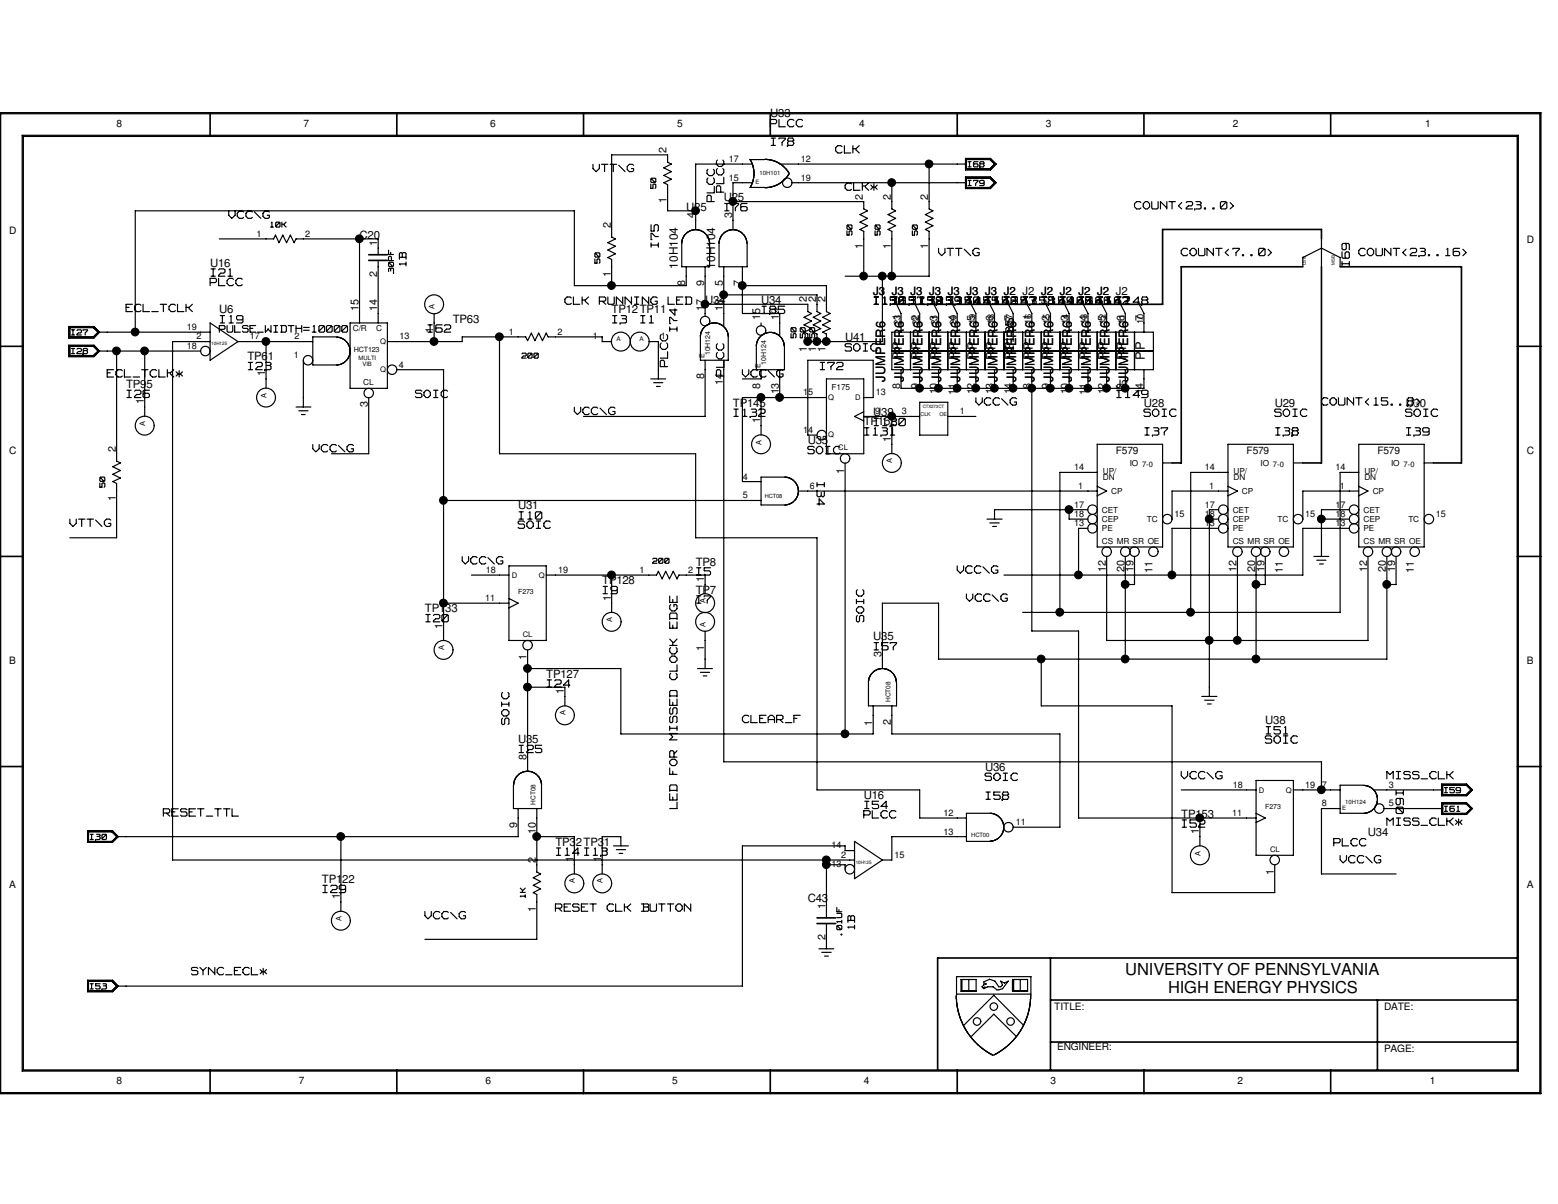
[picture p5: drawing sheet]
<svg xmlns="http://www.w3.org/2000/svg" width="279mm" height="216mm" viewBox="0 0 279 216" stroke-linecap="round" stroke-linejoin="round" font-family="sans-serif">
<defs><g id="words">
<g font-size="3" fill="#fff">
<text x="146.1" y="86.5" transform="rotate(90 146.1 86.5)">I34</text>
<text x="249.9" y="141.8" transform="rotate(90 249.9 141.8)">I60</text>
</g>
<g font-size="3">
<text x="201.8" y="174.8">UNIVERSITY OF PENNSYLVANIA</text>
<text x="209.5" y="178.1">HIGH ENERGY PHYSICS</text>
</g>
<g font-size="2.9" fill="#fff">
<text x="130.2" y="34.5" transform="rotate(-90 130.2 34.5)">PLCC</text>
<text x="128.5" y="36.2" transform="rotate(-90 128.5 36.2)">PLCC</text>
<text x="118.5" y="44.3" transform="rotate(-90 118.5 44.3)">I75</text>
<text x="242.4" y="47.7" transform="rotate(-90 242.4 47.7)">I69</text>
<text x="121.8" y="59.4" transform="rotate(-90 121.8 59.4)">I74</text>
<text x="120.1" y="65.7" transform="rotate(-90 120.1 65.7)">PLCC</text>
<text x="182.1" y="62.8" transform="rotate(-90 182.1 62.8)">I135</text>
<text x="130.2" y="67.4" transform="rotate(-90 130.2 67.4)">PLCC</text>
<text x="155.3" y="111.5" transform="rotate(-90 155.3 111.5)">SOIC</text>
<text x="91.7" y="129.9" transform="rotate(-90 91.7 129.9)">SOIC</text>
<text x="121.8" y="145" transform="rotate(-90 121.8 145)">LED FOR MISSED CLOCK EDGE</text>
</g>
<g font-size="2.6" fill="#fff">
<text x="73.2" y="47.7" transform="rotate(-90 73.2 47.7)">1B</text>
<text x="153.6" y="166.6" transform="rotate(-90 153.6 166.6)">1B</text>
</g>
<g font-size="2.5" fill="#fff">
<text x="138.1" y="23">PLCC</text>
<text x="138.3" y="26.3">I78</text>
<text x="149.9" y="27.7">CLK</text>
<text x="106.3" y="31">VTT\G</text>
<text x="151.6" y="34.4">CLK*</text>
<text x="41" y="39.4">VCC\G</text>
<text x="130" y="38.1">I76</text>
<text x="203.5" y="37.7">COUNT&lt;23..0&gt;</text>
<text x="168.3" y="46.1">VTT\G</text>
<text x="211.8" y="46.1">COUNT&lt;7..0&gt;</text>
<text x="243.7" y="46.1">COUNT&lt;23..16&gt;</text>
<text x="37.7" y="51.5">PLCC</text>
<text x="37.8" y="49.8">I21</text>
<text x="22.6" y="56.1">ECL_TCLK</text>
<text x="39.5" y="58.2">I19</text>
<text x="76.8" y="59.8">I62</text>
<text x="101.3" y="54.8">CLK RUNNING LED</text>
<text x="109.9" y="58.2">I3</text>
<text x="114.9" y="58.2">I1</text>
<text x="136.7" y="56.5">I85</text>
<text x="156.8" y="54.8">I150 I138 I140 I156 I158 I145 I147</text>
<text x="156.8" y="54.8">I136 I152 I154 I142</text>
<text x="160.1" y="54.8">I151 I139 I155 I143 I159 I161</text>
<text x="160.1" y="54.8">I137 I153 I141 I157 I144 I146 I148</text>
<text x="190.2" y="54.8">I160 I162</text>
<text x="151.6" y="63.2">SOIC</text>
<text x="19.2" y="67.9">ECL_TCLK*</text>
<text x="22.8" y="71.5">I26</text>
<text x="44.5" y="66.5">I23</text>
<text x="74.5" y="71.5">SOIC</text>
<text x="133.1" y="67.9">VCC\G</text>
<text x="147.1" y="66.5">I72</text>
<text x="200.3" y="71.5">I149</text>
<text x="103" y="74.6">VCC\G</text>
<text x="131.6" y="74.9">I132</text>
<text x="156.8" y="76.6">I130</text>
<text x="175" y="72.9">VCC\G</text>
<text x="205.1" y="74.9">SOIC</text>
<text x="228.6" y="74.9">SOIC</text>
<text x="237" y="72.9">COUNT&lt;15..8&gt;</text>
<text x="252.1" y="74.9">SOIC</text>
<text x="56.1" y="81.3">VCC\G</text>
<text x="144.9" y="81.6">SOIC</text>
<text x="155.1" y="78.3">I131</text>
<text x="205.3" y="78.3">I37</text>
<text x="228.8" y="78.3">I38</text>
<text x="252.2" y="78.3">I39</text>
<text x="12.5" y="94.7">VTT\G</text>
<text x="92.9" y="95">SOIC</text>
<text x="93.1" y="93.3">I10</text>
<text x="82.9" y="101.4">VCC\G</text>
<text x="108.2" y="106.7">I9</text>
<text x="124.9" y="103.4">I5</text>
<text x="171.7" y="103">VCC\G</text>
<text x="76.4" y="111.8">I20</text>
<text x="124.9" y="108.4">I7</text>
<text x="173.3" y="108.1">VCC\G</text>
<text x="156.8" y="116.8">I57</text>
<text x="98.1" y="123.5">I24</text>
<text x="133.1" y="129.8">CLEAR_F</text>
<text x="227.1" y="131.9">I51</text>
<text x="93.1" y="135.2">I25</text>
<text x="226.9" y="133.5">SOIC</text>
<text x="176.7" y="140.2">SOIC</text>
<text x="176.8" y="143.6">I58</text>
<text x="211.8" y="139.9">VCC\G</text>
<text x="248.7" y="139.9">MISS_CLK</text>
<text x="29.3" y="146.6">RESET_TTL</text>
<text x="154.9" y="146.9">PLCC</text>
<text x="155.1" y="145.2">I54</text>
<text x="212" y="148.6">I52</text>
<text x="248.7" y="148.3">MISS_CLK*</text>
<text x="99.8" y="153.6">I14 I13</text>
<text x="239.2" y="151.9">PLCC</text>
<text x="240.3" y="155">VCC\G</text>
<text x="57.9" y="160.3">I29</text>
<text x="76.2" y="165">VCC\G</text>
<text x="99.6" y="163.7">RESET CLK BUTTON</text>
<text x="34.3" y="175">SYNC_ECL*</text>
</g>
<g font-size="2.3">
<text x="161.8" y="64.6" transform="rotate(-90 161.8 64.6)">P</text>
<text x="161.8" y="62.8" transform="rotate(-90 161.8 62.8)">P</text>
<text x="165.1" y="64.6" transform="rotate(-90 165.1 64.6)">P</text>
<text x="165.1" y="62.8" transform="rotate(-90 165.1 62.8)">P</text>
<text x="168.5" y="64.6" transform="rotate(-90 168.5 64.6)">P</text>
<text x="168.5" y="62.8" transform="rotate(-90 168.5 62.8)">P</text>
<text x="171.8" y="64.6" transform="rotate(-90 171.8 64.6)">P</text>
<text x="171.8" y="62.8" transform="rotate(-90 171.8 62.8)">P</text>
<text x="175.2" y="64.6" transform="rotate(-90 175.2 64.6)">P</text>
<text x="175.2" y="62.8" transform="rotate(-90 175.2 62.8)">P</text>
<text x="178.5" y="64.6" transform="rotate(-90 178.5 64.6)">P</text>
<text x="178.5" y="62.8" transform="rotate(-90 178.5 62.8)">P</text>
<text x="181.9" y="64.6" transform="rotate(-90 181.9 64.6)">P</text>
<text x="181.9" y="62.8" transform="rotate(-90 181.9 62.8)">P</text>
<text x="185.2" y="64.6" transform="rotate(-90 185.2 64.6)">P</text>
<text x="185.2" y="62.8" transform="rotate(-90 185.2 62.8)">P</text>
<text x="188.6" y="64.6" transform="rotate(-90 188.6 64.6)">P</text>
<text x="188.6" y="62.8" transform="rotate(-90 188.6 62.8)">P</text>
<text x="191.9" y="64.6" transform="rotate(-90 191.9 64.6)">P</text>
<text x="191.9" y="62.8" transform="rotate(-90 191.9 62.8)">P</text>
<text x="195.3" y="62.8" transform="rotate(-90 195.3 62.8)">P</text>
<text x="195.3" y="64.6" transform="rotate(-90 195.3 64.6)">P</text>
<text x="198.6" y="64.6" transform="rotate(-90 198.6 64.6)">P</text>
<text x="198.6" y="62.8" transform="rotate(-90 198.6 62.8)">P</text>
<text x="202" y="64.6" transform="rotate(-90 202 64.6)">P</text>
<text x="202" y="62.8" transform="rotate(-90 202 62.8)">P</text>
<text x="205.3" y="64.6" transform="rotate(-90 205.3 64.6)">P</text>
<text x="205.3" y="62.8" transform="rotate(-90 205.3 62.8)">P</text>
<text x="158.7" y="68.5" transform="rotate(-90 158.7 68.5)">JUMPER6</text>
<text x="162.1" y="68.5" transform="rotate(-90 162.1 68.5)">JUMPER6</text>
<text x="165.4" y="68.5" transform="rotate(-90 165.4 68.5)">JUMPER6</text>
<text x="168.8" y="68.5" transform="rotate(-90 168.8 68.5)">JUMPER6</text>
<text x="172.2" y="68.5" transform="rotate(-90 172.2 68.5)">JUMPER6</text>
<text x="175.5" y="68.5" transform="rotate(-90 175.5 68.5)">JUMPER6</text>
<text x="178.9" y="68.5" transform="rotate(-90 178.9 68.5)">JUMPER6</text>
<text x="182.2" y="68.5" transform="rotate(-90 182.2 68.5)">JUMPER6</text>
<text x="185.5" y="68.5" transform="rotate(-90 185.5 68.5)">JUMPER6</text>
<text x="188.9" y="68.5" transform="rotate(-90 188.9 68.5)">JUMPER6</text>
<text x="192.2" y="68.5" transform="rotate(-90 192.2 68.5)">JUMPER6</text>
<text x="195.6" y="68.5" transform="rotate(-90 195.6 68.5)">JUMPER6</text>
<text x="199" y="68.5" transform="rotate(-90 199 68.5)">JUMPER6</text>
<text x="202.3" y="68.5" transform="rotate(-90 202.3 68.5)">JUMPER6</text>
</g>
<text font-size="2.2" fill="#fff" x="39.3" y="59.8">PULSE_WIDTH=10000</text>
<g font-size="2.1">
<text x="121.5" y="48.2" transform="rotate(-90 121.5 48.2)">10H104</text>
<text x="128.2" y="48.2" transform="rotate(-90 128.2 48.2)">10H104</text>
</g>
<g font-size="2">
<text x="138.1" y="21">U33</text>
<text x="123.1" y="37.8">U25</text>
<text x="129.8" y="36.1">U25</text>
<text x="37.7" y="47.8">U16</text>
<text x="64.5" y="42.8">C20</text>
<text x="156.6" y="52.8">J3</text>
<text x="159.9" y="52.8">J3 J3 J3 J3 J3 J3 J2 J2 J2 J2 J2 J2 J2</text>
<text x="159.9" y="52.8">J3 J3 J3 J3 J3 J3 J2</text>
<text x="186.7" y="52.8">J2 J2 J2 J2</text>
<text x="39.3" y="56.2">U6</text>
<text x="81.2" y="57.9">TP63</text>
<text x="109.7" y="56.2">TP12TP11</text>
<text x="126.4" y="54.5">U34</text>
<text x="136.5" y="54.5">U34</text>
<text x="186.7" y="54.5">J2</text>
<text x="44.4" y="64.6">TP61</text>
<text x="151.6" y="61.2">U41</text>
<text x="22.6" y="69.6">TP95</text>
<text x="200.1" y="69.6">J2</text>
<text x="131.4" y="72.9">TP145</text>
<text x="154.9" y="76.3">TP152</text>
<text x="156.6" y="74.6">U39</text>
<text x="205.1" y="72.9">U28</text>
<text x="228.6" y="72.9">U29</text>
<text x="252.1" y="72.9">U30</text>
<text x="144.9" y="79.6">U35</text>
<text x="92.9" y="91.4">U31</text>
<text x="124.8" y="101.4">TP8</text>
<text x="108" y="104.8">TP128</text>
<text x="124.8" y="106.4">TP7</text>
<text x="76.2" y="109.8">TP133</text>
<text x="156.6" y="114.8">U35</text>
<text x="98" y="121.5">TP127</text>
<text x="226.9" y="129.9">U38</text>
<text x="92.9" y="133.2">U35</text>
<text x="154.9" y="143.3">U16</text>
<text x="176.7" y="138.3">U36</text>
<text x="211.8" y="146.6">TP153</text>
<text x="245.3" y="150">U34</text>
<text x="99.6" y="151.6">TP32TP31</text>
<text x="57.7" y="158.4">TP122</text>
<text x="144.9" y="161.7">C43</text>
</g>
<g font-size="2" fill="#fff">
<text x="117.9" y="33.8" transform="rotate(-90 117.9 33.8)">50</text>
<text x="107.9" y="47.2" transform="rotate(-90 107.9 47.2)">50</text>
<text x="153.1" y="42.2" transform="rotate(-90 153.1 42.2)">50</text>
<text x="158.2" y="42.2" transform="rotate(-90 158.2 42.2)">50</text>
<text x="164.8" y="42.2" transform="rotate(-90 164.8 42.2)">50</text>
<text x="70.9" y="48.9" transform="rotate(-90 70.9 48.9)">30PF</text>
<text x="143.1" y="60.6" transform="rotate(-90 143.1 60.6)">50</text>
<text x="144.7" y="60.6" transform="rotate(-90 144.7 60.6)">50</text>
<text x="146.4" y="60.6" transform="rotate(-90 146.4 60.6)">50</text>
<text x="19.1" y="87.4" transform="rotate(-90 19.1 87.4)">50</text>
<text x="94.5" y="161" transform="rotate(-90 94.5 161)">1K</text>
<text x="151.3" y="167.6" transform="rotate(-90 151.3 167.6)">.01UF</text>
</g>
<g font-size="1.9">
<text x="119.5" y="27.4" transform="rotate(-90 119.5 27.4)">2</text>
<text x="154.7" y="35.8" transform="rotate(-90 154.7 35.8)">2</text>
<text x="159.8" y="35.8" transform="rotate(-90 159.8 35.8)">2</text>
<text x="166.5" y="35.8" transform="rotate(-90 166.5 35.8)">2</text>
<text x="109.5" y="40.8" transform="rotate(-90 109.5 40.8)">2</text>
<text x="119.5" y="36.3" transform="rotate(-90 119.5 36.3)">1</text>
<text x="124.6" y="39.2" transform="rotate(-90 124.6 39.2)">4</text>
<text x="131.3" y="39.2" transform="rotate(-90 131.3 39.2)">3</text>
<text x="67.6" y="44" transform="rotate(-90 67.6 44)">1</text>
<text x="154.7" y="44.7" transform="rotate(-90 154.7 44.7)">1</text>
<text x="159.8" y="44.7" transform="rotate(-90 159.8 44.7)">1</text>
<text x="166.5" y="44.7" transform="rotate(-90 166.5 44.7)">1</text>
<text x="67.6" y="49.6" transform="rotate(-90 67.6 49.6)">2</text>
<text x="109.5" y="49.7" transform="rotate(-90 109.5 49.7)">1</text>
<text x="122.9" y="51.3" transform="rotate(-90 122.9 51.3)">8</text>
<text x="126.3" y="51.3" transform="rotate(-90 126.3 51.3)">9</text>
<text x="129.6" y="51.3" transform="rotate(-90 129.6 51.3)">5</text>
<text x="133" y="51.3" transform="rotate(-90 133 51.3)">7</text>
<text x="64.3" y="55.8" transform="rotate(-90 64.3 55.8)">15</text>
<text x="67.6" y="55.8" transform="rotate(-90 67.6 55.8)">14</text>
<text x="77.7" y="59.8" transform="rotate(-90 77.7 59.8)">1</text>
<text x="126.3" y="55.8" transform="rotate(-90 126.3 55.8)">17</text>
<text x="129.6" y="55.8" transform="rotate(-90 129.6 55.8)">18</text>
<text x="136.3" y="57.4" transform="rotate(-90 136.3 57.4)">15</text>
<text x="139.7" y="57.4" transform="rotate(-90 139.7 57.4)">19</text>
<text x="144.7" y="54.2" transform="rotate(-90 144.7 54.2)">2</text>
<text x="146.3" y="54.2" transform="rotate(-90 146.3 54.2)">2</text>
<text x="148" y="54.2" transform="rotate(-90 148 54.2)">2</text>
<text x="161.4" y="57.4" transform="rotate(-90 161.4 57.4)">1</text>
<text x="164.8" y="57.6" transform="rotate(-90 164.8 57.6)">2</text>
<text x="168.1" y="57.6" transform="rotate(-90 168.1 57.6)">3</text>
<text x="171.5" y="57.6" transform="rotate(-90 171.5 57.6)">4</text>
<text x="174.8" y="57.6" transform="rotate(-90 174.8 57.6)">5</text>
<text x="178.2" y="57.6" transform="rotate(-90 178.2 57.6)">6</text>
<text x="181.5" y="57.6" transform="rotate(-90 181.5 57.6)">7</text>
<text x="184.9" y="57.4" transform="rotate(-90 184.9 57.4)">1</text>
<text x="188.2" y="57.6" transform="rotate(-90 188.2 57.6)">2</text>
<text x="191.6" y="57.6" transform="rotate(-90 191.6 57.6)">3</text>
<text x="194.9" y="57.6" transform="rotate(-90 194.9 57.6)">4</text>
<text x="198.3" y="57.6" transform="rotate(-90 198.3 57.6)">5</text>
<text x="201.6" y="57.6" transform="rotate(-90 201.6 57.6)">6</text>
<text x="205" y="57.6" transform="rotate(-90 205 57.6)">7</text>
<text x="144.7" y="63.1" transform="rotate(-90 144.7 63.1)">1</text>
<text x="146.3" y="63.1" transform="rotate(-90 146.3 63.1)">1</text>
<text x="148" y="63.1" transform="rotate(-90 148 63.1)">1</text>
<text x="47.5" y="67.5" transform="rotate(-90 47.5 67.5)">1</text>
<text x="126.3" y="68" transform="rotate(-90 126.3 68)">8</text>
<text x="129.6" y="69.1" transform="rotate(-90 129.6 69.1)">14</text>
<text x="136.3" y="69.7" transform="rotate(-90 136.3 69.7)">8</text>
<text x="139.7" y="70.7" transform="rotate(-90 139.7 70.7)">13</text>
<text x="161.4" y="69.7" transform="rotate(-90 161.4 69.7)">8</text>
<text x="164.8" y="69.7" transform="rotate(-90 164.8 69.7)">9</text>
<text x="168.1" y="70.7" transform="rotate(-90 168.1 70.7)">10</text>
<text x="171.5" y="70.9" transform="rotate(-90 171.5 70.9)">11</text>
<text x="174.8" y="70.7" transform="rotate(-90 174.8 70.7)">12</text>
<text x="178.2" y="70.7" transform="rotate(-90 178.2 70.7)">13</text>
<text x="181.5" y="70.7" transform="rotate(-90 181.5 70.7)">14</text>
<text x="184.9" y="69.7" transform="rotate(-90 184.9 69.7)">8</text>
<text x="188.2" y="69.7" transform="rotate(-90 188.2 69.7)">9</text>
<text x="191.6" y="70.7" transform="rotate(-90 191.6 70.7)">10</text>
<text x="194.9" y="70.9" transform="rotate(-90 194.9 70.9)">11</text>
<text x="198.3" y="70.7" transform="rotate(-90 198.3 70.7)">12</text>
<text x="201.6" y="70.7" transform="rotate(-90 201.6 70.7)">13</text>
<text x="205" y="70.7" transform="rotate(-90 205 70.7)">14</text>
<text x="25.8" y="72.5" transform="rotate(-90 25.8 72.5)">1</text>
<text x="66" y="73.1" transform="rotate(-90 66 73.1)">3</text>
<text x="136.3" y="75.9" transform="rotate(-90 136.3 75.9)">1</text>
<text x="20.7" y="81" transform="rotate(-90 20.7 81)">2</text>
<text x="159.8" y="79.2" transform="rotate(-90 159.8 79.2)">1</text>
<text x="20.7" y="89.9" transform="rotate(-90 20.7 89.9)">1</text>
<text x="151.4" y="84.9" transform="rotate(-90 151.4 84.9)">1</text>
<text x="109.5" y="107.7" transform="rotate(-90 109.5 107.7)">1</text>
<text x="126.3" y="104.4" transform="rotate(-90 126.3 104.4)">1</text>
<text x="198.3" y="102.6" transform="rotate(-90 198.3 102.6)">12</text>
<text x="201.6" y="102.6" transform="rotate(-90 201.6 102.6)">20</text>
<text x="203.3" y="102.6" transform="rotate(-90 203.3 102.6)">19</text>
<text x="206.7" y="102.7" transform="rotate(-90 206.7 102.7)">11</text>
<text x="221.7" y="102.6" transform="rotate(-90 221.7 102.6)">12</text>
<text x="225.1" y="102.6" transform="rotate(-90 225.1 102.6)">20</text>
<text x="226.7" y="102.6" transform="rotate(-90 226.7 102.6)">19</text>
<text x="230.1" y="102.7" transform="rotate(-90 230.1 102.7)">11</text>
<text x="245.2" y="102.6" transform="rotate(-90 245.2 102.6)">12</text>
<text x="248.5" y="102.6" transform="rotate(-90 248.5 102.6)">20</text>
<text x="250.2" y="102.6" transform="rotate(-90 250.2 102.6)">19</text>
<text x="253.5" y="102.7" transform="rotate(-90 253.5 102.7)">11</text>
<text x="79.4" y="112.7" transform="rotate(-90 79.4 112.7)">1</text>
<text x="94.4" y="118.4" transform="rotate(-90 94.4 118.4)">1</text>
<text x="126.3" y="116.7" transform="rotate(-90 126.3 116.7)">1</text>
<text x="158.1" y="117.9" transform="rotate(-90 158.1 117.9)">3</text>
<text x="101.1" y="124.4" transform="rotate(-90 101.1 124.4)">1</text>
<text x="156.4" y="130.1" transform="rotate(-90 156.4 130.1)">1</text>
<text x="159.8" y="130" transform="rotate(-90 159.8 130)">2</text>
<text x="94.4" y="136.3" transform="rotate(-90 94.4 136.3)">8</text>
<text x="92.8" y="148.4" transform="rotate(-90 92.8 148.4)">9</text>
<text x="96.1" y="149.5" transform="rotate(-90 96.1 149.5)">10</text>
<text x="215" y="149.6" transform="rotate(-90 215 149.6)">1</text>
<text x="96.1" y="154.7" transform="rotate(-90 96.1 154.7)">2</text>
<text x="102.8" y="154.6" transform="rotate(-90 102.8 154.6)">1</text>
<text x="107.8" y="154.6" transform="rotate(-90 107.8 154.6)">1</text>
<text x="61" y="161.3" transform="rotate(-90 61 161.3)">1</text>
<text x="228.4" y="156.9" transform="rotate(-90 228.4 156.9)">1</text>
<text x="96.1" y="163.6" transform="rotate(-90 96.1 163.6)">1</text>
<text x="148" y="162.9" transform="rotate(-90 148 162.9)">1</text>
<text x="148" y="168.5" transform="rotate(-90 148 168.5)">2</text>
</g>
<g font-size="1.8">
<text x="20.9" y="22.7">8</text>
<text x="54.4" y="22.7">7</text>
<text x="87.9" y="22.7">6</text>
<text x="121.4" y="22.7">5</text>
<text x="154.1" y="22.7">4</text>
<text x="187.6" y="22.7">3</text>
<text x="221.1" y="22.7">2</text>
<text x="255.6" y="22.7">1</text>
<text x="1.7" y="42">D</text>
<text x="273.8" y="43.6">D</text>
<text x="1.7" y="81.3">C</text>
<text x="200.1" y="81.5">F579</text>
<text x="223.6" y="81.5">F579</text>
<text x="247" y="81.5">F579</text>
<text x="273.8" y="81.3">C</text>
<text x="1.7" y="119">B</text>
<text x="273.8" y="119">B</text>
<text x="1.7" y="159.2">A</text>
<text x="273.8" y="159.2">A</text>
<text x="189.1" y="181.1">TITLE:</text>
<text x="248.2" y="181.1">DATE:</text>
<text x="189.6" y="188.3">ENGINEER:</text>
<text x="248.2" y="188.7">PAGE:</text>
<text x="20.9" y="194.4">8</text>
<text x="53.6" y="194.4">7</text>
<text x="87.1" y="194.4">6</text>
<text x="120.6" y="194.4">5</text>
<text x="154.9" y="194.4">4</text>
<text x="188.4" y="194.4">3</text>
<text x="221.9" y="194.4">2</text>
<text x="256.4" y="194.4">1</text>
</g>
<g font-size="1.8" fill="#fff">
<text x="173.6" y="30.1">I68</text>
<text x="173.6" y="33.4">I79</text>
<text x="12.8" y="60.2">I27</text>
<text x="12.8" y="63.6">I28</text>
<text x="259" y="142.3">I59</text>
<text x="259" y="145.7">I61</text>
<text x="16.2" y="150.7">I30</text>
<text x="16.2" y="177.5">I53</text>
</g>
<g font-size="1.7" fill="#fff">
<text x="48.5" y="40.9">10K</text>
<text x="93.6" y="64.4">200</text>
<text x="117.1" y="101.2">200</text>
</g>
<g font-size="1.7">
<text x="161.5" y="58.3" transform="rotate(-90 161.5 58.3)">23</text>
<text x="164.8" y="58.3" transform="rotate(-90 164.8 58.3)">22</text>
<text x="168.2" y="58.3" transform="rotate(-90 168.2 58.3)">21</text>
<text x="171.5" y="58.3" transform="rotate(-90 171.5 58.3)">20</text>
<text x="174.9" y="58.2" transform="rotate(-90 174.9 58.2)">19</text>
<text x="178.3" y="58.2" transform="rotate(-90 178.3 58.2)">18</text>
<text x="181.6" y="58.2" transform="rotate(-90 181.6 58.2)">17</text>
<text x="185" y="58.2" transform="rotate(-90 185 58.2)">16</text>
<text x="188.3" y="58.2" transform="rotate(-90 188.3 58.2)">15</text>
<text x="191.6" y="58.2" transform="rotate(-90 191.6 58.2)">14</text>
<text x="195" y="58.2" transform="rotate(-90 195 58.2)">13</text>
<text x="198.3" y="58.2" transform="rotate(-90 198.3 58.2)">12</text>
<text x="201.7" y="58.2" transform="rotate(-90 201.7 58.2)">11</text>
<text x="205.1" y="58.2" transform="rotate(-90 205.1 58.2)">10</text>
</g>
<g font-size="1.6">
<text x="130.7" y="29">17</text>
<text x="143.6" y="29">12</text>
<text x="130.7" y="32.4">15</text>
<text x="143.6" y="32.4">19</text>
<text x="46" y="42.5">1</text>
<text x="54.7" y="42.5">2</text>
<text x="33.5" y="59.2">19</text>
<text x="33.5" y="62.6">18</text>
<text x="35.3" y="60.9">2</text>
<text x="44.8" y="60.9">17</text>
<text x="52.7" y="64.2">1</text>
<text x="52.8" y="60.9">2</text>
<text x="71.5" y="65.9">4</text>
<text x="71.6" y="60.9">13</text>
<text x="91.2" y="60">1</text>
<text x="99.9" y="60">2</text>
<text x="106.3" y="60.9">1</text>
<text x="118.5" y="60.9">1</text>
<text x="144.1" y="70.9">15</text>
<text x="157.1" y="70.9">13</text>
<text x="144.1" y="77.6">14</text>
<text x="156.9" y="74.3">9</text>
<text x="161.7" y="74.3">3</text>
<text x="172.1" y="74.3">1</text>
<text x="133.2" y="89.4">5</text>
<text x="133.2" y="86">4</text>
<text x="145.2" y="87.7">6</text>
<text x="192.6" y="84.3">14</text>
<text x="193.4" y="87.7">1</text>
<text x="216.1" y="84.3">14</text>
<text x="216.8" y="87.7">1</text>
<text x="239.5" y="84.3">14</text>
<text x="240.3" y="87.7">1</text>
<text x="192.6" y="94.4">13</text>
<text x="192.6" y="92.7">18</text>
<text x="192.6" y="91">17</text>
<text x="210.7" y="92.7">15</text>
<text x="216.1" y="94.4">13</text>
<text x="216.1" y="92.7">18</text>
<text x="216.1" y="91">17</text>
<text x="234.1" y="92.7">15</text>
<text x="239.5" y="94.4">13</text>
<text x="239.5" y="92.7">18</text>
<text x="239.5" y="91">17</text>
<text x="257.5" y="92.7">15</text>
<text x="87" y="107.8">11</text>
<text x="87.1" y="102.7">18</text>
<text x="100.1" y="102.7">19</text>
<text x="114.7" y="102.7">1</text>
<text x="123.4" y="102.7">2</text>
<text x="221.1" y="141.3">18</text>
<text x="234.1" y="141.3">19</text>
<text x="237.1" y="141.3">7</text>
<text x="249" y="141.3">3</text>
<text x="169.2" y="149.6">13</text>
<text x="169.2" y="146.3">12</text>
<text x="182.2" y="148">11</text>
<text x="221" y="146.3">11</text>
<text x="237.1" y="144.6">8</text>
<text x="249" y="144.6">5</text>
<text x="149.1" y="155.5">13</text>
<text x="149.1" y="152.1">14</text>
<text x="150.8" y="153.8">2</text>
<text x="160.4" y="153.8">15</text>
</g>
<g font-size="1.5">
<text x="63.3" y="59.3">C/R</text>
<text x="67.5" y="59.3">C</text>
<text x="65.2" y="69">CL</text>
<text x="149.1" y="70">F175</text>
<text x="202.6" y="83.6">IO 7-0</text>
<text x="226.1" y="83.6">IO 7-0</text>
<text x="249.5" y="83.6">IO 7-0</text>
<text x="197.8" y="84.9">UP/</text>
<text x="197.8" y="86.1">DN</text>
<text x="199.3" y="88.6">CP</text>
<text x="221.2" y="84.9">UP/</text>
<text x="221.2" y="86.1">DN</text>
<text x="222.7" y="88.6">CP</text>
<text x="244.7" y="84.9">UP/</text>
<text x="244.7" y="86.1">DN</text>
<text x="246.2" y="88.6">CP</text>
<text x="197.6" y="91.9">CET</text>
<text x="197.6" y="93.6">CEP</text>
<text x="197.6" y="95.3">PE</text>
<text x="205.7" y="93.6">TC</text>
<text x="221.1" y="91.9">CET</text>
<text x="221.1" y="93.6">CEP</text>
<text x="221.1" y="95.3">PE</text>
<text x="229.1" y="93.6">TC</text>
<text x="244.5" y="91.9">CET</text>
<text x="244.5" y="93.6">CEP</text>
<text x="244.5" y="95.3">PE</text>
<text x="252.6" y="93.6">TC</text>
<text x="197.6" y="97.5">CS MR SR OE</text>
<text x="221.1" y="97.5">CS MR SR OE</text>
<text x="244.5" y="97.5">CS MR SR OE</text>
</g>
<g font-size="1.4">
<text x="68.2" y="61.7">Q</text>
<text x="68.2" y="66.8">Q</text>
<text x="148.5" y="71.8">Q</text>
<text x="153.4" y="71.8">D</text>
<text x="148.5" y="78.3">Q</text>
<text x="150.3" y="80.6">CL</text>
<text x="91.8" y="103.6">D</text>
<text x="96.6" y="103.6">Q</text>
<text x="93.8" y="114.3">CL</text>
<text x="225.8" y="142.1">D</text>
<text x="230.6" y="142.1">Q</text>
<text x="227.8" y="152.8">CL</text>
</g>
<g font-size="1.3">
<text x="77.9" y="55.4" transform="rotate(-90 77.9 55.4)">A</text>
<text x="63.5" y="63.1">HCT123</text>
<text x="126.4" y="64.3" transform="rotate(-90 126.4 64.3)">E</text>
<text x="127.3" y="63.7" transform="rotate(-90 127.3 63.7)">10H124</text>
<text x="136.4" y="66" transform="rotate(-90 136.4 66)">E</text>
<text x="137.4" y="65.4" transform="rotate(-90 137.4 65.4)">10H124</text>
<text x="47.8" y="71.3" transform="rotate(-90 47.8 71.3)">A</text>
<text x="26" y="76.4" transform="rotate(-90 26 76.4)">A</text>
<text x="136.6" y="79.7" transform="rotate(-90 136.6 79.7)">A</text>
<text x="160" y="83.1" transform="rotate(-90 160 83.1)">A</text>
<text x="92.9" y="106.5">F273</text>
<text x="109.8" y="111.5" transform="rotate(-90 109.8 111.5)">A</text>
<text x="126.5" y="112.4" transform="rotate(-90 126.5 112.4)">A</text>
<text x="126.5" y="108.2" transform="rotate(-90 126.5 108.2)">A</text>
<text x="79.6" y="116.5" transform="rotate(-90 79.6 116.5)">A</text>
<text x="101.4" y="128.3" transform="rotate(-90 101.4 128.3)">A</text>
<text x="226.9" y="145">F273</text>
<text x="215.3" y="153.4" transform="rotate(-90 215.3 153.4)">A</text>
<text x="103.1" y="158.4" transform="rotate(-90 103.1 158.4)">A</text>
<text x="108.1" y="158.4" transform="rotate(-90 108.1 158.4)">A</text>
<text x="61.2" y="165.1" transform="rotate(-90 61.2 165.1)">A</text>
</g>
<g font-size="1.2">
<text x="159.7" y="125.9" transform="rotate(-90 159.7 125.9)">HCT08</text>
<text x="96" y="144.3" transform="rotate(-90 96 144.3)">HCT08</text>
</g>
<g font-size="1.1">
<text x="135.5" y="32.9">E</text>
<text x="136.2" y="31.5">10H101</text>
<text x="64.3" y="64.6">MULTI</text>
<text x="65" y="65.6">VIB</text>
<text x="110.5" y="61.2">A</text>
<text x="114.7" y="61.2">A</text>
<text x="240.7" y="145.2">E</text>
<text x="241.3" y="144.1">10H124</text>
<text x="174.2" y="150">HCT00</text>
</g>
<text font-size="1" x="137.2" y="89.4">HCT08</text>
<g font-size=".9">
<text x="165.1" y="74.7">CLK</text>
<text x="168.5" y="74.7">OE</text>
</g>
<g font-size=".8">
<text x="234.2" y="47.5" transform="rotate(-90 234.2 47.5)">LSB</text>
<text x="239.4" y="47.5" transform="rotate(-90 239.4 47.5)">MSB</text>
<text x="37.9" y="61.9">10H125</text>
<text x="165.5" y="73.2">CTX273CT</text>
<text x="153.5" y="154.9">10H125</text>
</g>
</g></defs>
<g fill="none" stroke="#000" stroke-width=".3">
<path d="M0 20.2h276.3v175.9h-276.3zM4.1 24.4h268v167.5h-268zM37.7 20.2v4.2M71.2 20.2v4.2M104.6 20.2v4.2M138.1 20.2v4.2M171.7 20.2v4.2M205.1 20.2v4.2M238.6 20.2v4.2M66.1 46.7h3.4M66.1 45.7h3.4M233.6 47.8h-21.8v35.2h-1.6"/>
<path d="M237 42.8v-1.7h-28.5v13.5h-47.7M237 47.8v35.2h-3.4M240.3 47.8h21.8v35.2h-5.1M0 62.1h4.1M272.1 62.1h4.2M0 99.8h4.1M272.1 99.8h4.2M0 137.5h4.1M272.1 137.5h4.2M146.5 165.6h3.4M146.5 164.6h3.4M188.4 179.3h83.7"/>
<path d="M188.4 171.8v20.1M247 179.3v12.6M272.1 171.8h-104v19.9M37.7 191.9v4.2M71.2 191.9v4.2M104.6 191.9v4.2M138.1 191.9v4.2M171.7 191.9v4.2M188.4 186.9h83.7M205.1 191.9v4.2M238.6 191.9v4.2"/>
</g>
<g fill="none" stroke="#000" stroke-width=".21">
<path d="M.1 20.4h276v175.5h-276zM4 24.3h268.3v167.8h-268.3zM41 38.6l.5 .5M41 37.8v.8M42.2 37.8v.8M42.2 38.6l-.6 .6M42.5 38.3v.4M42.5 38.8l.4 .4M42.9 37.8l-.4 .4M43 37.8h.4M43 39.2h.4M43.5 37.8l.2 .2"/>
<path d="M43.7 39l-.2 .2M44.1 38.3v.4M44.1 38.8l.4 .4M44.5 37.8l-.4 .4M44.5 37.8h.5M44.5 39.2h.5M45 37.8l.3 .2M45.3 39l-.3 .2M45.6 38l1.2 1.2M47.2 38.3v.4M47.2 38.8l.3 .4M47.5 37.8l-.3 .4"/>
<path d="M47.6 37.8h.4M47.6 39.2h.4M47.9 38.6h.4M48.1 37.8l.2 .2M48.3 39l-.2 .2M48.3 38.6v.3M48.6 40l.2-.2v.9M49.6 39.8l-.2 .2M49.6 39.8h.4M50.1 40h.1M50.1 39.8l.1 .2M50.5 39.8v.9"/>
<path d="M51.3 39.8l-.4 .4M106.3 30.2l.5 .5M106.3 29.5v.7M107.5 29.5v.7M107.5 30.2l-.6 .6M107.9 29.5h1.1M108.4 29.5v1.3M109.4 29.5h1.2M110 29.5v1.3M111 29.6l1.1 1.2M112.5 29.9v.5M112.5 30.4l.4 .4"/>
<path d="M112.9 29.5l-.4 .3M112.9 29.5h.5M112.9 30.8h.5M113.2 30.2h.4M113.4 29.5l.2 .1M113.6 30.6l-.2 .2M113.6 30.2v.4M116.7 32.6l.1 .1M116.7 33.8h.4M116.7 32.1v.5M116.7 33v.7M116.8 32v.1"/>
<path d="M116.8 32l-.1 .1M116.9 32h.5M116.9 32.1l.5 .6M116.9 32.7h.5M117.1 33.2v.5M117.2 33l-.1 .1M117.3 33h.1M117.5 33l.1 .1M117.5 32l.1 .1M117.6 32.6l-.1 .1M117.6 33.7l-.1 .1M117.6 32.1v.5"/>
<path d="M117.6 33.2v.4M124.8 37.8h-5.1v-4.7l-.7-.3 1.4-.7-1.4-.6 1.4-.7-1.4-.7 1.4-.7-.7-.3v-1.3h-10v14.7l.7 .3-1.4 .7 1.4 .7-1.4 .6 1.4 .7-1.4 .7 .7 .3v4.7M126.8 30.6v.5M126.8 32.2v.4M126.8 35.3v.9M126.8 32.7l.4 .4h.5M126.8 31.1l.4 .4h.5M126.8 34.6h1.3M126.8 36.2h1.3M127 30.4l-.2 .2M127 31.9l-.2 .2M127 35l-.2 .2"/>
<path d="M127 35h.3M127.3 35l.3 .2M127.6 35.3v.8M127.9 30.4l.2 .2M127.9 31.9l.2 .2M128.1 31.1l-.4 .4M128.1 32.7l-.4 .4M128.1 30.6v.5M128.1 32.2v.4M128.1 33.4v1.1M128.5 32.9h1.3M128.5 29v.4"/>
<path d="M128.5 30.5v.4M128.5 33.6v.9M128.5 29.5l.4 .3M128.5 31l.4 .4M128.5 34.5h1.3M128.7 28.7l-.2 .2M128.7 30.2l-.2 .2M128.9 29.8h.5M128.9 31.4h.5M129 33.3h-.3l-.2 .2M129 33.3l.2 .2M129.2 33.6v.8"/>
<path d="M129.6 28.7l.2 .2M129.6 30.2l.2 .2M129.8 29v.4M129.8 30.5v.4M129.8 31.8v1.1M129.8 29.5l-.4 .3M129.8 31l-.4 .4M130 37.8h.7M130 36.5h.7M130.3 36.5v1.3M131.3 36.5v.2M131.4 36.5h1"/>
<path d="M131.4 36.2h23.5v1.3l.7 .3-1.4 .7 1.4 .7-1.4 .6 1.4 .7-1.4 .6 .7 .4v8M131.9 37.3v.5M132.4 36.7l-.5 .6M132.5 36.5v.2M132.8 37.6l.2 .2M132.8 36.7v.9M133 37l-.1 .2M133 36.5l-.2 .2M133.1 37h.6M133.1 37.8h.6M133.1 36.5h.9M133.8 37l.2 .3"/>
<path d="M134 37.3v.3M134 37.6l-.2 .2M134.5 33.6h2.7M134.5 28.6h2.7M134.5 28.6l.3 .5M134.6 28.7v.1M134.7 33.3h.1M134.7 29l.5 1.4v1.1l-.3 1.4-.4 .7M134.8 32.8h-3.4v8.3M134.8 33.1l-.1 .1M134.8 29.4h-10v11.7M134.8 29.2v.1"/>
<path d="M137.1 28.6l1.4 .1 1.2 .6M138.1 21.4h.9M138.1 21.5v1.2M138.2 22.2h.8M138.3 24.8h.8M138.3 26.1h.8M138.7 24.8v1.2M139.1 21.4l.2 .2M139.1 29h.1M139.3 22l-.2 .2M139.3 21.6v.3M139.4 29.1h.1"/>
<path d="M139.4 33.1h.1M139.6 29.2l1.1 .9M139.7 21.4v1.3M139.7 24.8v.1M139.7 32.9h.1M139.7 24.8h1.1v.1M139.7 22.7h1.1M139.8 29.4h33.5M140 29.5h.1M140.1 32.7h.1M140.3 25.6v.5M140.7 32.2l-.7 .6-1 .5-.8 .3-1 .1"/>
<path d="M140.8 30.1l.7 .9M140.8 25l-.5 .5M141.2 26.1h.1M141.2 21.8v.5M141.2 31.6h.1M141.2 22.4l.4 .3M141.3 30.7v.1M141.4 24.8l-.2 .3 .2 .2-.2 .4 .2 .4M141.4 24.8h.7M141.4 25.3h.7M141.4 26.1h.7M141.5 31.2h.1"/>
<path d="M141.5 31.1l-.8 1.1M141.6 21.4l-.4 .4M141.6 21.4h.5M141.6 22.7h.5M142 32.8h31.3M142.2 21.4l.2 .2M142.2 24.8l.2 .3-.2 .2 .2 .4-.2 .4M142.4 22.6l-.2 .1M142.8 21.8v.5M142.8 22.4l.4 .3M143.2 21.4l-.4 .4M143.2 21.4h.5"/>
<path d="M143.2 22.7h.5M143.7 21.4l.2 .2M143.9 22.6l-.2 .1M149.9 26.5v.5M149.9 27.1l.3 .3M150.2 26.1l-.3 .4M150.3 27.4h.4M150.3 26.1h.4M150.8 26.1l.2 .2M151 27.3l-.2 .1M151.4 26.1v1.3h1.2M151.6 33.2v.5"/>
<path d="M151.6 33.7l.3 .4M151.9 32.8l-.3 .4M152 34.1h.4M152 32.8h.4M152.5 32.8l.2 .2M152.7 34l-.2 .1M153 26.1v1.3M153 26.7h.5M153.1 32.8v1.3M153.1 34.1h1.1M153.5 26.7v.2M153.5 26.9l.6 .5"/>
<path d="M154.1 26.1l-.6 .6M154.6 32.8v1.3M154.7 33.4h.5M155.2 33.4v.2M155.2 33.6l.6 .5M155.8 32.8l-.6 .6M156.2 33.2l.3 .4M156.5 33.6l-.3 .4M156.6 33.6h.3M156.7 33v1.1M157 33.6l.3 .4M157.3 33.2l-.4 .4"/>
<path d="M159.9 32.8v4.7l.7 .3-1.3 .7 1.3 .7-1.3 .6 1.3 .7-1.3 .6 .6 .4v8M166.6 29.4v8.1l.7 .3-1.4 .7 1.4 .7-1.4 .6 1.4 .7-1.4 .6 .7 .4v8h-15M173.1 28.4h4.5l1 1-1 1.1h-4.5zM173.1 31.7h4.5l1 1.1-1 1h-4.5zM173.2 28.4h4.4l1 1-1 1h-4.4zM173.2 31.8h4.4l1 1-1 .9h-4.4zM173.3 28.5h4.2l.9 .9-.9 1h-4.2zM173.3 31.9h4.2l.9 .9-.9 .9h-4.2zM173.3 32h4.2l.9 .8-.9 .8h-4.2zM173.3 28.6h4.2l.9 .8-.9 .9h-4.2zM173.6 33.3h.6M173.6 29h.6"/>
<path d="M173.6 32.3h.6M173.6 29.9h.6M173.9 29v.9M173.9 32.4v.8M174.6 29.2v.6M174.6 32.3v.2M174.6 29.8l.1 .1M174.6 32.3h.7M174.7 29.4l-.1 .1M174.7 29l-.1 .1M174.8 29.4h.4M174.8 29h.6"/>
<path d="M174.8 29.9h.4M175 32.9v.4M175.3 29.4l.1 .1M175.3 32.5l-.3 .4M175.4 29.6v.2M175.4 32.3v.2M175.4 29.8l-.1 .1M175.7 29.9h.1M175.7 33.3h.6M175.7 32.7l.1 .2M175.7 32.5v.2M175.8 32.3l-.1 .2"/>
<path d="M175.8 29l-.1 .3 .1 .1-.1 .3 .1 .2M175.9 29.4h.4M175.9 29h.4M175.9 32.9h.4M175.9 32.3h.4M175.9 29.9h.4M176.4 32.3l.1 .2M176.4 29l.1 .3-.1 .1 .1 .3-.1 .2M176.4 32.8v.1M176.5 33.1l-.1 .2M176.5 32.5v.6M203.5 37.1l.4 .4h.4"/>
<path d="M203.5 36.6v.4M204.3 36.2h-.4l-.4 .3M204.4 36.2l.2 .1M204.6 37.3l-.2 .2M205 37.1l.4 .4M205 36.6v.4M205.4 36.2l-.4 .3M205.4 37.5h.3M205.4 36.2h.3M205.8 36.2l.4 .3M206.2 36.6v.4M206.2 37.1l-.4 .4"/>
<path d="M206.5 37.3l.2 .2M206.5 36.2v1.1M206.8 37.5h.6M207.7 37.3l-.2 .2M207.7 36.2v1.1M208.1 36.2l1.1 1.1M208.1 36.2v1.3M209.3 36.2v1.3M209.6 36.2h1.2M210.2 36.2v1.3M211.3 36.9l.6 .6M211.9 36.3l-.5 .6"/>
<path d="M212.7 37.3v.2M212.8 37.5h1.1M212.9 36.2l-.2 .1M212.9 36.2h.7M213.1 36.9l-.4 .4M213.1 36.9h.5M213.7 36.2l.2 .1M213.9 36.4v.3M213.9 36.7l-.2 .2M214.2 37.5h.1M214.5 37.5h.6M214.5 36.2h.6"/>
<path d="M214.6 36.7h.5M215.2 36.2l.2 .1M215.2 36.7l.2 .2M215.4 36.4v.1M215.4 37v.3M215.4 37.3l-.2 .2M215.4 36.5l-.2 .2M216 37.3h.2M216 37.3l.2 .2M216.2 37.3v.2M217.5 37.3h.2M217.5 37.3v.2h.2"/>
<path d="M217.7 37.3v.2M218.9 37.3l.1 .2h.8M218.9 36.4v.9M219.8 36.2h-.8l-.1 .1M219.8 36.4l-.9 .9M219.8 36.3h.2M219.8 36.2l.2 .1M220 37.3l-.2 .2M220 36.4v.9M220.6 36.3l.6 .6M221.1 37l-.5 .5M12.3 58.5h4.5l1.1 1.1-1.1 1h-4.5z"/>
<path d="M12.4 58.6h4.4l1 1-1 .9h-4.4zM12.5 58.7h4.3l.9 .9-.9 .9h-4.3zM12.5 58.8h4.2l.9 .8M12.8 59.1h.6M13.1 59.2v.8M13.8 60v.1M13.9 59.1l-.1 .2M14 59.1h.4M14.1 59.7l-.3 .2M14.1 59.7h.3M14.5 59.1l.1 .2M14.6 59.3v.2"/>
<path d="M14.6 59.5l-.1 .2M14.9 59.1v.2M14.9 59.1h.8M15.3 59.7v.4M15.7 59.3l-.4 .4M15.7 59.1v.2M17.6 59.6h20.1M17.6 59.6l-.9 .8h-4.2M22.6 54.6h1.1M22.6 54.6v1.3M22.6 55.1h.6M22.6 55.9h1.1"/>
<path d="M24.1 55v.5M24.1 55.5l.4 .4M24.5 54.6l-.4 .3M24.6 55.9h.4M24.6 54.6h.4M25.1 54.6l.2 .1M25.3 55.7l-.2 .2M25.7 54.6v1.3M25.7 55.9h1.1M27.2 55.9h1.2M28.7 54.6h1.2M29.3 54.6v1.3"/>
<path d="M30.3 55v.5M30.3 55.5l.4 .4M30.7 54.6l-.4 .3M30.7 55.9h.5M30.7 54.6h.5M31.2 54.6l.3 .1M31.5 55.7l-.3 .2M31.8 54.6v1.3M31.9 55.9h1.1M33.4 54.6v1.3M33.4 55.1h.5M33.9 55.2v.1"/>
<path d="M34 55.4l.5 .5M34.5 54.6l-.6 .5M37.7 50v1.2M37.7 57.9l5 3.4-5 3.3zM37.7 49.9h.9M37.7 50.7h.9M37.8 49.5h.8M37.8 48.2h.8M38.2 48.3v1.2M38.6 49.9l.2 .2M38.8 50.5l-.2 .2M38.8 50.1v.3"/>
<path d="M39.2 49.4v.1M39.2 49.9v1.3M39.2 49.5h1.1M39.2 51.2h1.1M39.3 58.4h.8M39.3 42.8h9.8l.3-.6 .6 1.3 .7-1.3 .7 1.3 .7-1.3 .6 1.3 .4-.7h14.7v2.9M39.3 58.4v1.2M39.4 48.2l-.2 .2M39.4 59.1h.7M39.4 48.2h.7M39.5 57.9h.8M39.5 56.6h.8"/>
<path d="M39.6 49l-.4 .4M39.6 49h.5M39.9 56.6v1.3M40.1 48.2l.2 .2M40.2 58.4l.1 .1M40.3 58.9l-.1 .2M40.3 48.4v.3M40.3 58.6v.2M40.3 48.8l-.2 .2M40.7 50.8l.4 .4M40.7 59.4l.2 .2M40.7 50.3v.5"/>
<path d="M40.7 58.4v1M40.9 49.5h.8M40.9 59.6h.6M41.1 57.9h.7M41.1 49.9l-.4 .4M41.1 49.9h.5M41.1 51.2h.5M41.3 48.2l-.2 .2M41.3 48.3v1.2M41.4 56.6l-.1 .2M41.4 56.6v1.3M41.7 49.9l.2 .2"/>
<path d="M41.7 59.4l-.1 .2M41.7 58.4v1M41.9 51.1l-.2 .1M42.1 58.4v1.2M42.1 59.6h1M42.3 50.8l.4 .4M42.3 50.3v.5M42.4 57.9h.9M42.4 57.1l.2 .3M42.4 56.8v.3M42.6 56.6l-.2 .2M42.6 56.6h.7"/>
<path d="M42.6 57.4h.7M42.7 49.9l-.4 .4M42.7 49.9h.5M42.7 51.2h.5M43.2 49.9l.2 .2M43.3 56.6l.3 .2M43.4 51.1l-.2 .1M43.5 59.4l.2 .2h.6M43.5 58.5v.2M43.5 58.7l.1 .2h.7M43.5 57.2l-.2 .2M43.6 57.7l-.3 .2"/>
<path d="M43.6 56.8v.9M44.3 58.4h-.6l-.2 .1M44.3 58.4l.2 .1M44.3 58.9l.2 .2M44.5 59.1v.3M44.5 59.4l-.2 .2M44.8 58.4h1M44.8 58.4v1.2M44.9 59.6h.9M44.9 58.9h.4M46.2 59.6h1M47.6 58.4v1.1"/>
<path d="M48 59.1l-.4 .5M48.1 59.1l.5 .5M48.1 58.9v.1M48.5 40.7h.5M48.6 58.4v1.1M49.1 58.4h.7M49.1 59.6h.7M49.4 40.6l.2 .1M49.4 40v.6M49.4 58.4v1.1M49.6 40.7h.4M50 40l-.5 .6"/>
<path d="M50.2 40.6l-.1 .1M50.2 40v.6M50.3 58.4h.8M50.3 59.6h.8M50.5 58.4v1.1M50.6 40.2h.3M50.9 40.3h.1M51 40.4l.3 .3M51.2 58.4l.2 .1M51.4 59.4l-.2 .2M51.4 58.6v.8M51.7 58.4h1"/>
<path d="M52.2 58.4v1.2M53.1 58.4v1.2M53.1 58.9h1M54.1 58.4v1.2M54.4 58.7h1.1M54.4 59.2h1.1M56 59.6h.7M56.3 58.4l-.1 .1M56.3 58.4v1.1M57.2 59.4l.2 .2M57.2 58.6v.8M57.4 58.4l-.2 .1"/>
<path d="M57.4 58.4h.6M57.4 59.6h.6M58 58.6l-.8 .8M58 58.5h.2M58 58.4l.2 .1M58.2 59.4l-.2 .2M58.2 58.6v.8M58.5 59.4l.2 .2M58.5 58.6v.8M58.7 58.4l-.2 .1M58.8 58.4h.6M58.8 59.6h.6"/>
<path d="M59.4 58.6l-.8 .8M59.4 58.5h.1M59.4 58.4l.2 .1M59.6 59.4l-.2 .2M59.6 58.6v.8M59.9 59.4l.2 .2M59.9 58.6v.8M60.1 58.4l-.2 .1M60.2 58.4h.5M60.2 59.6h.5M60.7 58.6l-.7 .8M60.8 58.5h.1"/>
<path d="M60.8 58.4l.2 .1M61 59.4l-.2 .2M61 58.6v.8M61.3 59.4l.2 .2M61.3 58.6v.8M61.5 58.4l-.2 .1M61.5 58.4h.6M61.5 59.6h.6M62.1 58.6l-.8 .8M62.1 58.5h.2M62.1 58.4l.2 .1M62.3 58.6v.8"/>
<path d="M62.3 59.4l-.2 .2M62.8 57.9h6.7v11.7h-6.7zM64.5 42.8v15.1M67.8 46.7v11.2M69.7 47.7l.1 .1M69.7 44.9v.7M69.7 46.1v.6M69.7 47.2v.4M69.7 48.3v.4M69.7 45.6h.9M69.7 46.7h.9M69.8 46l-.1 .1"/>
<path d="M69.8 47.1v.1M69.8 47l-.1 .2M69.8 48.1l-.1 .1M69.8 46h.2M69.8 48.1h.1M69.8 47.2l.6 .6M69.8 47h.6M69.8 47.8h.6M69.9 48.1l.2 .1M70.1 45.3v.3M70.1 48.3v.3M70.1 46l.1 .1"/>
<path d="M70.2 46.1v.6M70.4 48.1l-.3 .1M70.4 47l.2 .2M70.4 48.1l.2 .1M70.6 48.9h.1M70.6 47.7l-.2 .1M70.6 47.2v.4M70.6 48.3v.4M71.6 47.3l.2 .2M71.6 45.5v1M71.7 46.1h1.1M71.7 47.3h1.1"/>
<path d="M71.8 45.3l-.2 .2M71.8 45.3h.1M72 45.3l.1 .1M72.1 45.5v.6M72.3 45.3l-.2 .2M72.3 45.3h.3M72.6 45.3l.2 .2M72.8 45.5v1M72.8 47v.7M76.8 58.3h.7M76.8 59.6h.7M77.1 58.3v1.2"/>
<path d="M77.9 56.2v5.1M78.1 59.4l.2 .2M78.1 58.5v.9M78.3 58.8l-.1 .2M78.3 58.3l-.2 .1M78.4 58.3h.9M78.4 59.6h.6M78.4 58.8h.6M79.1 58.8l.2 .2M79.3 59.1v.3M79.3 59.4l-.2 .2M79.7 59.4v.2"/>
<path d="M79.7 59.6h1.1M79.8 58.3l-.1 .1M79.9 58.3h.7M80.1 59l-.4 .4M80.1 59h.5M80.6 58.3l.2 .1M80.8 58.5v.3M80.8 58.8l-.2 .2M101.3 53.7v.4M101.3 54.2l.4 .4M101.7 53.3l-.4 .3M101.7 54.6h.5"/>
<path d="M101.7 53.3h.5M102.2 53.3l.2 .1M102.4 54.4l-.2 .2M102.8 53.3v1.3M102.9 54.6h1.1M104.4 53.3v1.3M104.4 53.8h.5M104.9 53.8v.2M105 54.1l.5 .5M105.5 53.3l-.6 .5M106.7 45.5v.5l.1 .1M106.7 46.4v.8"/>
<path d="M106.7 47.2h.4M106.8 45.4v.1M106.8 45.3l-.1 .2M106.8 45.3h.6l.2 .2M106.8 45.5l.6 .6M107.1 46.6v.6M107.2 46.4l-.1 .2M107.2 46.4l.4 .2M107.5 53.3v1.3M107.5 53.3h.9M107.5 54h.9M107.6 45.5v.5l-.2 .1h-.6"/>
<path d="M107.6 47.1l-.2 .1M107.6 46.6v.4M108.1 54.1l.5 .5M108.4 53.3l.2 .1M108.6 53.8l-.2 .2M108.6 53.5v.3M109 54.4l.2 .2M109 53.3v1.1M109.2 54.6h.7M109.9 57.9h.7M109.9 56.6h.7M110.2 54.4l-.3 .2"/>
<path d="M110.2 53.3v1.1M110.2 56.6v1.3M110.5 53.3l1.1 1.1M110.5 53.3v1.3M111.2 57.9h.1M111.4 57.9h.7M111.4 56.6h.7M111.6 57.1h.5M111.7 53.3v1.3M112.1 53.3l1.1 1.1M112.1 53.3v1.3M112.1 56.6l.3 .2"/>
<path d="M112.2 57.2l.2 .2M112.4 56.8v.1M112.4 57.4v.3M112.4 57.7l-.3 .2M112.4 57l-.3 .1M113.2 53.3v1.3M113.8 54.6h.8M113.8 53.3h.8M114.2 53.3v1.2M114.9 57.9h.8M114.9 56.6h.8M115.2 53.3l1.1 1.1"/>
<path d="M115.2 53.3v1.3M115.3 56.6v1.3M116.3 53.3v1.3M116.4 57.9h.8M116.7 53.7v.4M116.7 54.2l.4 .4M116.8 41.4h.5M116.8 41.8h.1M116.8 43h.1M116.8 40.3v1.1M116.8 41.9v1M116.8 43.6v.7"/>
<path d="M116.8 56.6l-.2 .2M116.8 43.9h1.2M116.8 56.6v1.3M117 41.9l.5 .5M117.1 53.3l-.4 .3M117.1 54.6h.5M117.1 53.3h.5M117.3 40.6v.8M117.5 54h.3M117.5 40.3l-.2 .2M117.6 40.3h.3M117.6 42.4h.5"/>
<path d="M117.6 53.3l.3 .1M117.9 54.4l-.3 .2M117.9 54v.4M117.9 40.3l.2 .2M118.1 41.3l-.2 .1M118.1 40.6v.6M118.1 43.6v.7M118.6 60l-.2 .2M119.5 60l.2 .2M119.8 53.3v1.3M119.8 54.6h1.1M120.1 58h.2"/>
<path d="M120.1 56.9h.2M120.1 56.9v1.1M120.1 58.6v.8M120.1 55.6l.9 .9M120.1 55.6h1.3M120.1 59h1.3M120.3 56.9l.6 .6M120.9 57.5h.5M121 55.4v1.1M121.3 53.3h1.2M121.3 53.3v1.3M121.4 54.6h1.1"/>
<path d="M121.4 53.8h.5M121.4 58.6v.8M122.4 42.8h.1M122.6 42.5h.1M122.6 42.4h.1M122.7 42.2h.1M122.9 54.6h.9M122.9 53.3h.9M123 42l-.4 .3-.3 1.1v4.4h5v-4.4l-.4-1.1-.4-.3M123.1 47.8v3.4h-20.1v-13.4h-78.7v21.8M123.1 53.3v1.2M123.3 41.7h.1"/>
<path d="M123.6 41.5h.1M123.8 41.4l.7-.2h.6l.6 .2M123.8 53.3l.2 .1M123.9 41.4l-.9 .5M124 54.4l-.2 .2M124 53.5v.9M125.6 41.4l.9 .5M125.7 59.8l-.1 .1M125.9 59.3v.1M125.9 41.5h.1M126 59.1h.1M126.2 41.7h.1"/>
<path d="M126.3 58.7l-.4 .4-.3 1v4.5h5v-4.5l-.1-.5-.6-.9M126.4 47.8v8.9M126.7 58.3h.1M126.8 42.2h.1M127 42.5h.1M127 58.2h.1M127.1 42.8h.1M127.2 58.1h-.1M127.2 43.1h.1M127.2 58.1l-.8 .5M127.2 58.1l.6-.2 .9 .1 .7 .3 .4 .3M129 58.1h.1"/>
<path d="M129.2 58.2h.1M129.2 42.6h.1M129.3 42.3v.1M129.4 58.3h.1M129.7 42l-.6 .8-.2 .6v4.4h5.1v-4.1M129.8 47.8v10.8M129.8 52.9h16.7v3l.7 .3-1.4 .7 1.4 .7-1.4 .7 1.4 .6-1.4 .7 .7 .3v1.4M130.1 41.6h.1M130.2 41.5l-.5 .4M130.2 41.5h.1M130.2 59.1h.1M130.3 59.3v.1"/>
<path d="M130.3 41.4h.1M130.5 41.4h.1M132.4 41.4l.8 .5M132.5 41.4l-.8-.2h-.6l-.9 .3M132.7 41.5h.1M133.1 51.2h15.1v4.7l.7 .3-1.4 .7 1.4 .7-1.4 .7 1.4 .6-1.4 .7 .7 .3v1.4M133.1 47.8v8.4h7.4M133.2 42l.6 .8 .1 .8M133.6 42.4v.1M133.7 42.7h.1M136.5 57.9v.5M136.7 54.9h.7"/>
<path d="M136.8 60h.1M137 59.9h.1M137 54.9v1.3M138 56.2h.1M138.2 54.9l-.2 .4 .2 .2-.2 .3 .2 .4M138.2 55.5h.7M138.2 54.9h.7M138.9 54.9l.2 .4-.2 .2 .2 .3-.2 .4M139 59.8h.1M139.3 59.9h.1M139.6 56l.1 .2M139.6 54.9v.6"/>
<path d="M139.6 55.5h.9M139.6 54.9h1.1M139.8 56.2v4M140.5 55.5l.2 .2M140.7 56l-.2 .2M140.7 55.7v.3M141.9 59.4l.1 .1M141.9 58.9v.5M141.9 59.8v.7M142 58.8v.1M142 58.8l-.1 .1M142 58.8h.6"/>
<path d="M142 59.5h.6M142 58.9l.6 .6M142.2 60v.5M142.4 59.8l-.2 .1M142.4 59.8h.2M142.6 58.8l.1 .1M142.6 59.8l.1 .1M142.7 59.4l-.1 .1M142.7 58.9v.5M142.7 60v.4M143.5 59.4l.1 .1M143.5 58.9v.5"/>
<path d="M143.5 59.8v.7M143.6 58.8v.1M143.6 58.8l-.1 .1M143.7 58.8h.5M143.7 59.5h.5M143.7 58.9l.5 .6M143.9 60v.5M144 59.8l-.1 .1M144.1 59.8h.1M144.3 59.8l.1 .1M144.3 58.8l.1 .1M144.4 59.4l-.1 .1"/>
<path d="M144.4 58.9v.5M144.4 60v.4M145.2 59.4l.1 .1M145.2 58.9v.5M145.2 59.8v.7M145.3 58.8v.1M145.3 58.8l-.1 .1M145.4 58.8h.5M145.4 58.9l.5 .6M145.4 59.5h.5M145.6 60v.5M145.7 59.8l-.1 .1"/>
<path d="M145.8 59.8h.1M146 58.8l.1 .1M146 59.8l.1 .1M146.1 59.4l-.1 .1M146.1 58.9v.5M146.1 60v.4M151.9 41l.1 .1M151.9 41.4v.8h.4v-.6M151.9 40.5v.4M152 40.4v.1M152 40.3l-.1 .2M152.1 40.3h.5"/>
<path d="M152.1 41.1h.5M152.1 40.5l.5 .6M152.4 41.4l-.1 .1M152.4 41.4h.2M152.7 40.3l.1 .2M152.7 41.4l.1 .1M152.8 41l-.1 .1M152.8 42l-.1 .2M152.8 40.5v.4M152.8 41.6v.4M156.8 54.6h.7M156.8 53.3h.7"/>
<path d="M156.9 41l.2 .1M156.9 41.4v.8h.4v-.6M156.9 40.5v.4M157.1 40.3l-.2 .2M157.1 40.4v.1M157.1 40.3h.5M157.1 41.1h.5M157.1 40.5l.5 .6M157.1 53.3v1.2M157.4 41.4l-.1 .1M157.5 41.4h.1M157.7 40.3l.1 .2"/>
<path d="M157.7 41.4l.1 .1M157.8 41l-.1 .1M157.8 42l-.1 .2M157.8 40.5v.4M157.8 41.6v.4M158.2 49.5v11.8h-13.3v-1.4l-.7-.3 1.3-.7-1.3-.6 1.3-.7-1.3-.7 1.3-.7-.6-.3v-1.3h-18.5M158.3 54.6h.7M158.7 53.3l-.2 .1M158.7 53.3v1.2M159.6 54.6h.1M159.6 54.4l.2 .2h1.1M159.6 53.3v.5"/>
<path d="M159.7 53.8h.8M159.7 53.3h1.2M159.9 59.6h46.9v6.7h-46.9zM160.5 53.3v1.2M160.6 53.3l.2 .1M160.8 53.5v.1M160.8 54.1v.3M160.8 53.6l-.2 .2 .2 .2M160.8 54.4l-.2 .2M160.8 54.6l.8 1.6v3.4M161.2 54.4l.2 .2M161.2 53.5v.9"/>
<path d="M161.4 53.8l-.2 .2M161.4 53.3l-.2 .1M161.4 53.8h.7l.2 .2M161.4 54.6h1M161.4 53.3h.9M162 53.3l-.2 .1M162 53.3v1.2M162.1 53.5l-.9 .9M162.1 53.4h.2M162.1 53.3l.2 .1M162.3 53.5v.9M162.3 54.4l-.2 .2"/>
<path d="M163 54.6h.1M163 54.4l.2 .2M163 53.3v.5M163.1 53.8h.8M163.1 53.3h1.1M163.2 54.6h1M163.3 59.6v6.7M163.6 41l.1 .1M163.6 40.5v.4M163.6 41.4v.7l.4 .1v-.6M163.7 40.3l-.1 .2M163.7 40.4v.1"/>
<path d="M163.8 40.3h.6l.1 .2M163.8 40.5l.5 .6M163.8 53.3v1.2M164 53.3l.2 .1M164.1 41.4l-.1 .1M164.1 54.6l.8 1.6v3.4M164.2 41.4l.3 .1M164.2 53.6l-.2 .2 .2 .2M164.2 53.5v.1M164.2 54.1v.3M164.2 54.4l-.2 .2M164.5 41l-.1 .1h-.6"/>
<path d="M164.5 42l-.1 .2M164.5 40.5v.4M164.5 41.6v.4M164.5 53.3v.1M164.6 53.3h1.1M164.7 54.6h1M165.1 53.3l-.2 .1M165.1 53.3v1.3M165.4 53.3l-.2 .1M165.4 53.3v1.2M165.7 53.5l-.6 .5M165.7 53.3v.1"/>
<path d="M166.4 54.6h.1M166.4 54.4l.1 .2M166.4 53.3v.5M166.4 53.8h.9M166.4 53.3h1.2M166.6 54.6h1M166.6 59.6v6.7M167.2 53.3v1.2M167.3 53.3l.2 .1M167.5 54.6l.8 1.6v3.4M167.5 53.6l-.2 .2 .2 .2M167.5 53.5v.1"/>
<path d="M167.5 54.1v.3M167.5 54.4l-.2 .2M167.9 54.6h.1M167.9 53.4l.2-.1-.2 .3 .2 .2-.2 .4 .2 .4M167.9 54.4v.2M167.9 54.6h1.2M168.1 53.8h.7M168.1 53.3h.7M168.3 54l-.4 .4M168.3 54h.5M168.3 44.5v.8M168.3 45.3l.5 .5"/>
<path d="M168.7 53.3l-.2 .1M168.7 53.3v1.2M169 53.4l-.2-.1 .2 .3-.2 .2 .2 .4-.2 .4M169 53.5v.3M169 53.8l-.2 .2M169.5 44.5v.8M169.5 45.3l-.6 .5M169.7 54.6h.1M169.7 54.4l.2 .2M169.7 53.3v.5M169.8 53.8h.8M169.8 53.3h1.1"/>
<path d="M169.8 44.5h1.2M169.9 54.6h1M170 59.6v6.7M170.4 44.6v1.2M170.5 53.3v1.2M170.6 53.3l.3 .1M170.8 54.6l.9 1.6v3.4M170.9 53.6l-.3 .2 .3 .2M170.9 53.5v.1M170.9 54.1v.3M170.9 54.4l-.3 .2M171.2 54.6h.1"/>
<path d="M171.2 53.8l.2 .2M171.2 53.5v.3M171.2 54.6h1.3M171.4 44.5h1.1M171.4 53.3l-.2 .1M171.4 54h.7M171.4 53.3h.7M171.6 53.8h.5M171.9 44.6v1.2M172.1 53.3v1.2M172.1 53.3l-.2 .1M172.2 53.3l.2 .1"/>
<path d="M172.2 53.8l.2 .2M172.3 53.8l-.1 .2M172.4 53.5v.9M172.4 54.4l-.2 .2M172.4 53.6l-.2 .2M172.9 44.7l1.2 1.1M173.1 53.3v.5M173.1 54.4l.1 .2M173.1 53.8h.8M173.1 53.3h1.1M173.1 54.2h1.1M173.3 54.6h.9"/>
<path d="M173.3 59.6v6.7M173.9 53.3v1.2M174 53.3v1.3l.2-.2M174 53.8l.2 .2M174 53.3l-.9 .9M174.2 54.6l.8 1.6v3.4M174.2 54.1v.3M174.5 45v.4M174.5 45.5l.3 .3M174.6 53.5v.9M174.6 54.4l.2 .2M174.6 54.2h1.1"/>
<path d="M174.8 53.3l-.2 .1M174.8 54.6h1M174.8 53.3h.7M174.8 44.5l-.3 .4M174.9 45.8h.4M174.9 44.5h.4M175.2 45.3h.4M175.4 44.5l.2 .2M175.4 53.3l-.1 .1M175.4 53.3v1.2M175.5 53.5l-.9 .9M175.5 53.3v1.3l.2-.2"/>
<path d="M175.5 53.4h.2M175.6 45.7l-.2 .1M175.6 45.3v.3M175.7 53.4l-.2-.1-.9 .9M175.7 53.5v.9M176.4 54.4l.2 .2M176.4 53.3v.5M176.4 53.8h.9M176.4 53.3h1.2M176.4 54.2h1.1M176.6 54.6h1M176.7 59.6v6.7"/>
<path d="M177.2 53.3v1.2M177.3 53.8l.2 .2M177.3 53.3v1.3l.2-.2M177.3 53.3l-.9 .9M177.5 54.6l.9 1.6v3.4M177.5 54.1v.3M177.9 54.4l.2 .2h1.1M177.9 53.3v.5M178 53.8h.8M178 53.3h1.1M178.5 53.3l-.2 .1M178.5 53.3v1.2"/>
<path d="M178.8 53.3l-.2 .1M178.8 53.3v1.2M178.9 53.8l.2 .2M179.1 54.4l-.2 .2M179.1 54.1v.3M179.7 53.3v.5M179.7 54.4l.2 .2M179.8 53.8h.8M179.8 53.3h1.2M179.8 54.2h1.1M180 54.6h1M180 59.6v6.7"/>
<path d="M180.4 58.3h.5M180.4 57.1v1.2M180.4 59v.6M180.6 58.7l-.2 .2M180.6 58.7h.1M180.6 53.3v1.2M180.7 53.3v1.3l.2-.2M180.7 53.8l.2 .2M180.7 53.3l-1 .9M180.8 58.7l.1 .2M180.8 54.6l.9 1.6v3.4M180.9 54.1v.3"/>
<path d="M180.9 57.4v.9M180.9 59v.5M181.1 58.7l-.1 .2M181.1 57.1l-.2 .3M181.2 57.1h.3M181.2 58.7h.3M181.3 53.5v.9M181.3 54.4v.2M181.4 54.6h1.1M181.5 53.3l-.2 .1M181.5 53.8l-.1 .2M181.5 57.1l.2 .3"/>
<path d="M181.5 58.7l.2 .2M181.5 53.8h.7M181.5 53.3h1M181.7 59.9h.1M181.7 58.1l-.2 .2M181.7 54l-.4 .4 .2 .2M181.7 54h.5M182.1 53.3l-.2 .1M182.1 53.3v1.2M182.2 53.3l.3 .1M182.2 53.8l.3 .2M182.5 53.5v.3"/>
<path d="M182.5 54.1v.3M182.5 53.8l-.3 .2M182.5 54.4l-.3 .2M183.1 53.3v.5M183.1 54.4l.2 .2M183.1 53.8h.9M183.1 53.3h1.2M183.1 54.2h1.1M183.3 54.6h1M183.4 59.6v6.7M183.9 53.3v1.2M184 53.3v1.3l.2-.2"/>
<path d="M184 53.8l.2 .2M184 53.3l-.9 .9M184.2 54.6l.8 1.6v3.4M184.2 54.1v.3M184.7 54.6h.1M184.7 53.3v.1M184.7 53.3h1.1M184.9 54.6h.9M185 53.8h.5M185.2 54.1v.5M185.5 53.3l-.2 .1M185.5 53.3v1.2"/>
<path d="M185.6 53.3l.2 .1M185.6 53.8l.2 .2M185.8 53.5l-.6 .5M185.8 53.3v.3M185.8 54.1v.3M185.8 54.4l-.2 .2M185.8 53.6l-.2 .2M186.4 54.4l.2 .2M186.4 53.3v.5M186.5 53.8h.8M186.5 53.3h1.2M186.6 54.6h1.1"/>
<path d="M186.7 59.6v6.7M187.3 53.3v1.2M187.4 53.8l.2 .2M187.6 54.4l-.2 .2M187.6 54.1v.3M187.6 54.6l.8 1.6v3.4M188 54.6h.1M188.2 53.3l-.2 .3 .2 .2-.2 .4 .2 .4M188.2 54.6h1M188.2 53.8h.7M188.2 53.3h.7M188.8 53.3l-.2 .1"/>
<path d="M188.8 53.3v1.2M188.9 53.3l.2 .3-.2 .2 .2 .4-.2 .4M189.8 54.4l.2 .2M189.8 53.3v.5M189.9 53.8h.8M189.9 53.3h1.1M189.9 54.2h1.1M190 54.6h1M190.1 59.6v6.7M190.6 53.3v1.2M190.8 53.3v1.3l.2-.2M190.8 53.8l.2 .2"/>
<path d="M190.8 53.3l-1 .9M190.9 54.6l.8 1.6v3.4M191 54.1v.3M191.3 53.8l.2 .2M191.3 53.5v.3M191.3 54.6h1.2M191.4 54.2h1.1M191.5 53.3l-.2 .1M191.6 54h.6M191.6 53.3h.6M192.2 53.3l-.2 .1M192.2 53.3v1.2"/>
<path d="M192.3 53.3v1.3l.2-.2M192.4 53.8l-.1 .2M192.5 53.4l-.2-.1-1 .9M192.5 53.5v.9M193.2 54.4l.1 .2M193.2 53.5v.9M193.2 54.2h1.1M193.3 53.8l-.1 .2M193.3 53.3l-.1 .1M193.4 54.6h1M193.4 53.8h.7M193.4 53.3h1"/>
<path d="M193.4 59.6v6.7M194 53.3v1.2M194.1 53.8l.2 .2M194.1 53.3v1.3l.2-.2M194.1 53.3l-.9 .9M194.3 54.6l.8 1.6v3.4M194.3 54.1v.3M194.7 54.4l.2 .2M194.7 53.3v1.1M194.7 53.8h.9M194.7 53.3h1.1M194.9 53.3l-.2 .1"/>
<path d="M194.9 54.6h1M195.5 53.3l-.2 .1M195.5 53.3v1.2M195.6 53.5l-.9 .9M195.6 53.4h.2M195.6 53.8l.2 .2M195.6 53.3l.2 .1M195.8 54.4l-.2 .2M195.8 53.5v.9M196.5 54.4l.2 .2M196.5 53.5v.9M196.6 54.2h1.1"/>
<path d="M196.7 53.8l-.1 .2M196.7 53.3l-.2 .1M196.7 54.6h1M196.7 53.8h.7M196.7 53.3h1M196.8 59.6v6.7M197.3 53.3v1.2M197.4 53.8l.3 .2M197.4 53.3v1.3l.3-.2M197.4 53.3l-.9 .9M197.6 54.6l.9 1.6v3.4M197.7 54.1v.3"/>
<path d="M198 54.4l.2 .2h1.1M198 53.5v.9M198.2 53.8l-.1 .2M198.2 53.3l-.2 .1M198.2 53.8h.7M198.2 53.3h1M198.6 53.3l-.2 .1M198.6 53.3v1.2M198.9 53.3l-.2 .1M198.9 53.3v1.2M199 53.8l.2 .2M199.2 54.1v.3"/>
<path d="M199.2 54.4l-.2 .2M199.9 54.4l.1 .2h1M199.9 53.5v.9M199.9 54.2h1.1M200.1 59.6v6.7M200.7 53.3v1.2M200.7 53.8h-.7l-.1 .2M200.8 53.8l.2 .2M200.8 53.3v1.3l.2-.2M200.8 53.3l-.9 .9M201 54.6l.8 1.6v3.4M201 54.1v.3"/>
<path d="M201 53.3h-1l-.1 .1M201.4 53.3v.1l.1-.1M201.4 54.4v.2M201.4 54.6h1.2M201.4 53.3h1.1M201.8 54l-.4 .4M201.8 54h.5M201.9 54.1v.5M202.2 53.3l-.1 .1M202.2 53.3v1.2M202.3 53.3l.2 .1M202.5 53.5l-.6 .5"/>
<path d="M202.5 53.3v.5M202.5 53.8l-.2 .2M203.2 54.2h1.1M203.5 59.6v6.7M204.1 53.3v1.3M204.1 53.3l-.9 .9M204.3 54.6l.8 1.6v3.4M204.7 54.6h.1M204.9 53.3l-.2 .3 .2 .2-.2 .4 .2 .4M204.9 54.6h.7M204.9 53.8h.7M204.9 53.3h.7"/>
<path d="M205.7 53.3l.2 .3-.2 .2 .2 .4-.2 .4M211.8 45v.4M211.8 45.5l.4 .3M212.2 44.5l-.4 .4M212.3 45.8h.4M212.3 44.5h.4M212.8 44.5l.2 .2M213 45.7l-.2 .1M213.4 45.5l.4 .3M213.4 45v.4M213.8 44.5l-.4 .4M213.8 45.8h.3"/>
<path d="M213.8 44.5h.3M214.2 44.5l.3 .4M214.5 45v.4M214.5 45.5l-.3 .3M214.9 45.7l.2 .1M214.9 44.5v1.1M215.1 45.8h.7M216.1 45.7l-.2 .1M216.1 44.5v1.1M216.5 44.5l1.1 1.1M216.5 44.6v1.2M217.6 44.5v1.3"/>
<path d="M218 44.5h1.2M218.6 44.6v1.2M219.7 45.3l.6 .5M220.3 44.7l-.5 .6M221.1 44.5v.2M221.1 44.5h1.1M221.7 45.3v.5M222.2 44.7l-.5 .6M222.2 44.5v.2M222.8 45.7h.2M222.8 45.7l.2 .1M223 45.7v.1"/>
<path d="M224.3 45.7h.2M224.3 45.7l.2 .1M224.5 45.7v.1M225.7 45.7l.2 .1M225.7 44.7v.9M225.9 44.5l-.2 .2M225.9 44.5h.7l.3 .2M226.6 44.7l-.8 .9M226.7 44.7h.1M226.9 45.7l-.3 .1h-.7M226.9 44.7v.9M227.4 44.7l.6 .6"/>
<path d="M228 45.3l-.6 .5M233.6 47.8v-1.6l3.4-1.7 3.3 1.7v1.6M237 42.8v5M240.7 44.6l.1 .2M240.7 46.1l.1 .2M240.7 43.9v.7M240.7 45.2v.9M240.7 46.9v.8M240.7 47.3h1.2M240.8 43.6l-.1 .3M240.9 44.8h.3M240.9 43.6h.9"/>
<path d="M240.9 46.3h.9M241.2 46.1l.2 .2M241.2 45.4v.7M241.3 43.7l.1 .2M241.4 44.6l-.2 .2M241.4 45.2l-.2 .2M241.4 43.9v.7M241.5 45.2h.3M241.8 43.6l.2 .3M241.8 45.2l.2 .2M242 46.1l-.2 .2M242 43.9v.9"/>
<path d="M242 45.4v.7M242 46.9v.8M243.7 45v.4M243.7 45.5l.4 .3M244.1 44.5l-.4 .4M244.1 45.8h.5M244.1 44.5h.5M244.6 44.5l.2 .2M244.8 45.7l-.2 .1M245.2 45.5l.4 .3h.3M245.2 45v.4M245.9 44.5h-.3l-.4 .4"/>
<path d="M246 44.5l.3 .4M246.3 45v.4M246.3 45.5l-.3 .3M246.8 44.5v1.1M246.8 45.7l.1 .1M247 45.8h.6M247.9 45.7l-.2 .1M247.9 44.5v1.1M248.3 44.5l1.1 1.1M248.3 44.6v1.2M249.4 44.5v1.3M249.9 44.5h1.1"/>
<path d="M250.4 44.6v1.2M251.5 45.3l.6 .5M252.1 44.7l-.5 .6M252.9 45.7v.1M252.9 45.8h1.1M253.1 44.5l-.2 .2M253.1 44.5h.7M253.3 45.3l-.4 .4M253.3 45.3h.5M253.8 44.5l.2 .2M254 44.7v.3M254 45.1l-.2 .2"/>
<path d="M254.5 45.8h.1M254.7 45.8h.7M254.7 44.5h.7M254.8 45.1h.6M255.4 44.5l.2 .2M255.4 45.1l.2 .2M255.6 44.7v.2M255.6 45.3v.3M255.6 45.7l-.2 .1M255.6 44.9l-.2 .2M256.2 45.7h.1M256.2 45.7v.1"/>
<path d="M256.2 45.8h.1M256.4 45.7v.1M257.7 45.7h.2M257.7 45.7v.1M257.7 45.8h.2M257.9 45.7v.1M259.2 45.8h.8M259.6 44.5l-.1 .2M259.6 44.6v1.2M260.6 45.7l.2 .1h.7M260.6 44.7v.9M261.5 45.1h-.7l-.2 .2"/>
<path d="M261.5 45.1l.2 .2M261.7 45.3v.3M261.7 45.7l-.2 .1M261.7 44.5h-.9l-.2 .2M262.3 44.7l.6 .6M262.9 45.3l-.6 .5M12.3 61.9h4.5l1.1 1-1.1 1.1h-4.5zM12.4 62h4.4l1 .9-1 1h-4.4zM12.5 62h4.3l.9 .9-.9 .9h-4.3zM12.5 62.1h4.2l.9 .8M12.8 60.1h.6M12.8 62.5h.6"/>
<path d="M12.8 63.4h.6M13.1 62.5v.9M13.8 63.3v.1M13.8 60.1h.8M13.8 63.4h.8M13.9 62.5l-.1 .1M14 62.5h.4M14.1 63l-.3 .3M14.1 63h.3M14.5 62.5l.1 .3M14.6 62.9l-.1 .1M14.9 63.4h.1"/>
<path d="M15 62.5l-.1 .2 .1 .2-.1 .3 .1 .2M15.1 62.5h.5l.1 .2-.1 .2M15.1 62.9h.4M15.6 62.9l.1 .3-.1 .2h-.5M17.6 62.9h18.4M17.6 62.9l-.9 .9h-4.2M19.2 66.3h1.2M19.2 66.3v1.3M19.3 66.8h.5M19.3 67.6h1.1M20.8 66.7v.5l.4 .4M20.9 62.9v19.8l.7 .3-1.4 .7 1.4 .7-1.4 .6 1.4 .7-1.4 .7 .7 .3v9.7h-8.4"/>
<path d="M21.2 66.3l-.4 .4M21.2 66.3h.5M21.2 67.6h.5M21.7 66.3l.2 .2M21.9 67.4l-.2 .2M22.3 66.3v1.3M22.4 67.6h1.1M22.8 70h.7M22.8 71.3h.7M23.2 70v1.2M23.9 67.6h1.1M24.1 71.2v.1"/>
<path d="M24.2 71.3h1.1M24.3 70l-.2 .1M24.3 70h.7M24.5 70.7l-.4 .4M24.6 70.7h.4M25.1 70l.2 .1M25.3 70.5l-.2 .2M25.3 70.2v.3M25.4 66.3h1.1M25.7 71.1l.1 .2M25.7 70.2v.9M25.8 70.5l-.1 .2"/>
<path d="M25.8 70l-.1 .1M25.9 70h.9M25.9 71.3h.6M25.9 70.5h.6M26 62.9v11.8M26.6 70.5l.2 .2M26.8 71.1l-.2 .2M26.8 70.8v.3M26.9 66.7v.5l.4 .4M27.3 66.3l-.4 .4M27.3 66.3h.5M27.3 67.6h.5"/>
<path d="M27.9 66.3l.2 .2M28.1 67.4l-.2 .2M28.5 66.3v1.3M28.5 67.6h1.1M30 66.3v1.3M30.1 66.8h.4M30.6 66.9v.2M30.6 67.1l.6 .5M31.2 66.3l-.6 .5M31.6 66.7l.4 .4M31.9 67.1l-.3 .3M32 67.1h.3"/>
<path d="M32.1 66.5v1.1M32.4 67.1l.3 .3M32.7 66.7l-.4 .4M37.7 61.3h-6.8v92.9h122.3M42.7 61.3h13.4M44.5 65h.8M44.5 66.3h.8M44.9 65v1.3M45.9 66.2v.1M45.9 66.3h1.1M46.1 65l-.2 .2M46.1 65h.7"/>
<path d="M46.3 65.7l-.4 .4M46.3 65.7h.5M46.8 65l.2 .2M47 65.2v.3M47 65.5l-.2 .2M47.5 66.3h.1M47.7 65h.6M47.7 66.3h.6M47.7 61.3v8.3M47.8 65.5h.5M48.4 65l.2 .2M48.4 65.6l.2 .1"/>
<path d="M48.6 65.2v.1M48.6 65.8v.3M48.6 66.1l-.2 .2M48.6 65.4l-.2 .1M53.1 73h2.7M53.6 73.7h1.6M54.1 74.3h.6M54.4 64.6v8.4M56.1 79.7v.7M57.2 79.7v.7M58 79.7l-.4 .4v.5M58 79.7h.5"/>
<path d="M58.5 79.7l.3 .2M60.1 79.7h-.5l-.4 .4v.5M60.1 79.7l.2 .2M60.3 60.4h-4.2v5h4.5l.5-.1 .9-.6M60.3 60.5l.8 .1 .9 .6M60.7 79.9l1.1 1.1M61.3 60.7h.1M61.3 65.2h.1M61.5 60.8h.1M61.6 65.1h.1M62.1 61.2l.4 .6M62.4 64.3h.1"/>
<path d="M62.4 61.7h.1M62.5 61.8v.1M62.5 64v.1M62.5 61.9l.3 .8M62.6 61.9v.1M62.6 62.1h.1M62.7 63.8h-.1M62.8 63.2l-.3 .9-.4 .6M63.1 79.7h-.5l-.4 .4v.5M63.2 79.7l.2 .2M66.1 71.3v10.1h-6.7M69.5 61.3h13.4v-.9h11.4l.3 .7 .7-1.4 .6 1.4 .7-1.4 .7 1.4 .7-1.4 .3 .7h9.7v.9h1.7"/>
<path d="M71.2 66.3h8.3v48.6M74.5 70.1v.2M74.5 70.4l.2 .1M74.5 71.1l.2 .2M74.7 70l-.2 .1M74.7 70h.7M74.7 71.3h.7M74.7 70.5h.7M75.4 70l.2 .1M75.4 70.5l.2 .2M75.6 70.8v.3M75.6 71.1l-.2 .2"/>
<path d="M76 70.9l.4 .4M76 70.4v.5M76.4 70l-.4 .4M76.5 70h.3M76.5 71.3h.3M76.8 70l.4 .4M77.2 70.4v.5M77.2 70.9l-.4 .4M77.8 70h.7M77.8 71.3h.7M78.1 70v1.2M79.1 70.4v.5"/>
<path d="M79.1 70.9l.4 .4M79.5 70l-.4 .4M79.5 70h.5M79.5 71.3h.5M80.1 70l.2 .1M80.3 71.1l-.2 .2M89.6 60.4v21h35.2v15h21.7v45.2h18.4v5.1h8.4M93.6 64.1v.1M93.6 64.2h.8M93.9 63.8l-.3 .3M93.9 63.8h.3M94.2 63.3h-.5l-.1 .2"/>
<path d="M94.2 63.3l.2 .2M94.4 63.5v.2M94.4 63.7l-.2 .1M94.7 64.1l.1 .1M94.7 63.5v.6M94.8 63.3l-.1 .2M94.8 63.3h.5l.1 .2M95.2 63.5l-.5 .6M95.3 63.5h.1M95.4 64.1l-.1 .1h-.5M95.4 63.5v.6M95.8 64.1l.1 .1"/>
<path d="M95.8 63.5v.6M95.9 63.3l-.1 .2M95.9 64.2h.5M95.9 63.3h.5M96.4 63.5l-.6 .6M96.4 63.5h.1M96.4 63.3l.1 .2M96.5 64.1l-.1 .1M96.5 63.5v.6M103 73v.7M103 73.8l.5 .5M104.1 73v.7"/>
<path d="M104.1 73.8l-.6 .5M104.5 73.4v.5M104.5 74l.4 .3M104.9 73l-.4 .4M104.9 74.3h.5M104.9 73h.5M105.5 73l.2 .2M105.7 74.2l-.2 .1M106 74l.4 .3M106 73.4v.5M106.4 73l-.4 .4M106.5 74.3h.4"/>
<path d="M106.5 73h.4M107 73l.2 .2M107.2 74.2l-.2 .1M107.6 73.2l1.2 1.1M109.1 73.4v.5M109.1 74l.4 .3M109.5 73l-.4 .4M109.6 74.3h.4M109.6 73h.4M109.9 73.8h.3M110.1 73l.2 .2M110.3 74.2l-.2 .1"/>
<path d="M110.3 73.8v.3M116.4 61.3h1.7v6.6M116.7 67.9h2.7M117.2 68.6h1.7M117.7 69.3h.7M118.4 60.2v.5M118.4 61.8v.4M118.4 64.9v.8M118.4 60.7l.4 .4h.5M118.4 62.3l.4 .4h.5M118.4 64.2h1.3M118.4 65.7h1.3"/>
<path d="M118.6 61.5l-.2 .2M118.6 64.6l-.2 .2M118.6 64.6h.3M119 64.6l.2 .2M119.2 64.9v.8M119.5 61.5l.2 .2M119.7 60.2v.5M119.7 61.8v.4M119.7 63.1v1.1M119.7 60.7l-.4 .4M119.7 62.3l-.4 .4M126.4 64.6v10.1h-21.8"/>
<path d="M128.5 63.5v.4M128.5 66.5v.9M128.5 62.4l.4 .4M128.5 64l.4 .3M128.5 65.9h1.3M128.5 67.4h1.3M128.7 61.6l-.2 .2v.6M128.7 63.2l-.2 .2M128.9 62.8h.5M128.9 64.3h.5M129 66.3h-.3l-.2 .2M129 66.3l.2 .2"/>
<path d="M129.2 66.5v.9M129.6 61.6l.2 .2v.6M129.6 63.2l.2 .2M129.8 64l-.4 .3M129.8 64.6v72h107.2v5M129.8 63.5v.4M129.8 62.4l-.4 .4M131.6 73.4h.8M131.6 74.7h.8M132 73.4v1.2M133.1 66.3v.7M133.1 67.1l.5 .5"/>
<path d="M133.2 74.7h.7M133.6 73.4v1.2M133.6 73.4l-.2 .1M134.3 66.3v.7M134.3 67.1l-.6 .5M134.5 74.7h.1M134.7 66.7v.5l.3 .4M134.7 73.4h.7M134.7 74.7h.7M134.9 73.9h.5M135 66.3l-.3 .4M135.1 66.3h.5"/>
<path d="M135.1 67.6h.5M135.5 73.4l.2 .1M135.5 74l.2 .1M135.6 66.3l.2 .2M135.7 73.6v.1M135.7 74.2v.3M135.7 74.5l-.2 .2M135.7 73.7l-.2 .2M135.8 67.4l-.2 .2M135.8 61.1l-.2 .7v4.5h5.1v-4.2M135.8 61.1h.1M135.9 61h.1"/>
<path d="M136 60.7v.1M136.1 74.5v.2M136.1 74.7h1.1M136.2 73.4l-.1 .1M136.2 66.7v.5l.4 .4M136.3 73.4h.6M136.4 60.4l-.6 .7M136.4 60.3l.5-.4 .9-.3 1.2 .1 .9 .6M136.4 74.1l-.3 .4M136.5 66.3v1.6h-3.4M136.5 71.3v6.7M136.5 74.1h.4"/>
<path d="M136.6 66.3l-.4 .4M136.7 67.6h.4M137 73.4l.2 .1M137.2 66.3l.2 .2M137.2 73.6v.3M137.2 73.9l-.2 .2M137.4 67.4l-.2 .2M137.8 66.5l1.1 1.1M139.3 66.7v.5l.4 .4M139.6 60.1h.1M139.7 66.3l-.4 .4M139.7 67.6h.5"/>
<path d="M139.8 66.3v5M139.9 60.4l.5 .7M140 67.1h.4M140.2 66.3l.2 .2M140.3 60.7v.1M140.4 61h.1M140.4 61.1l.2 1M140.4 61.1h.1M140.4 67.1v.3M140.4 67.4l-.2 .2M141.9 60.6h.3M142.7 60.5l-.1 .1"/>
<path d="M143.5 60.6h.4M144.4 60.5l-.1 .1M145.2 60.6h.4M146.1 60.5l-.1 .1M147.1 65h.8M147.1 66.3h.8M147.5 65v1.3M148.2 71.3h-15.1v15.1h3.4M148.5 65v.2M148.5 65h1.1M149 65.8v.5M149.6 65.2l-.6 .5"/>
<path d="M149.6 65v.2M150 66.2v.1M150.1 66.3h1.1M150.2 65l-.2 .2M150.2 65h.7M150.4 65.7l-.4 .4M150.5 65.7h.4M151 65l.2 .2M151.2 65.2v.3M151.2 65.5l-.2 .2M151.6 61.8v.2M151.6 62l.1 .2"/>
<path d="M151.6 62.8l.1 .1M151.7 61.6l-.1 .2M151.8 61.6h.6M151.8 62.9h.6M151.8 62.2h.6M152.5 61.6l.2 .2M152.5 62.2l.2 .2M152.7 62.4v.3M152.7 62.8l-.2 .1M153.1 62.6l.4 .3M153.1 62.1v.4M153.5 61.6l-.4 .4"/>
<path d="M153.5 61.6h.3M153.5 62.9h.3M153.8 61.6l.4 .4M154.2 62.1v.4M154.2 62.6l-.4 .3M154.8 61.6h.8M154.8 62.9h.8M154.9 74.7h10M154.9 71.3h1.7v-6.7h-11.7v13.4h1.6M154.9 73.8l-1.7 .9 1.7 .8M155.1 78h.7M155.1 76.7h.7"/>
<path d="M155.2 61.7v1.2M155.4 76.8v1.2M156.2 62.1v.4M156.2 62.6l.3 .3M156.5 61.6l-.3 .4M156.6 61.6h.5M156.6 62.9h.5M156.6 78h.8M156.8 76.3h.7M156.8 75h.7M157 76.7l-.2 .2M157 76.8v1.2"/>
<path d="M157.1 61.6l.2 .2M157.1 75.1v1.2M157.3 62.8l-.2 .1M158 78h.1M158.2 78h.7M158.2 76.7h.7M158.3 76.3h.7M158.4 77.3h.5M158.7 75l-.2 .2M158.7 75.1v1.2M158.9 76.7l.2 .2M159 77.3l.1 .2"/>
<path d="M159.1 76.9l-.2 .4M159.1 77.5v.3l-.2 .2M159.6 76.3h.1M159.7 78h.7M159.9 76.3h.6M159.9 75h.6M159.9 62.9h46.9M159.9 74.7v6.7M160 75.6h.5M160.1 76.7l-.2 .2M160.1 76.8v1.2M160.6 75l.2 .2"/>
<path d="M160.6 75.6l.2 .2M160.8 75.2v.2M160.8 75.8v.3M160.8 76.2l-.2 .1M160.8 75.4l-.2 .2M161.2 76.2l.2 .1M161.2 75.2v.9M161.4 75l-.2 .2M161.4 75h.7l.2 .2M161.6 66.3v3.3h43.5v-3.3M162.1 75.2l-.9 .9M162.1 75.2h.2"/>
<path d="M162.3 76.2l-.2 .1h-.7M162.3 75.2v.9M164.9 72.1h5.1v5.9h-5.1zM164.9 66.3v3.3M168.3 66.3v3.3M170 74.7h5M171.7 66.3v3.3M175 66.3v3.3M175 71.3v.8M175 72.1l.5 .5M176.1 71.3v.8M176.1 72.1l-.5 .5"/>
<path d="M176.5 72.3l.4 .3M176.9 71.3l-.4 .4v.5M177 72.6h.4M177 71.3h.4M177.5 71.3l.2 .2M177.7 72.5l-.2 .1M178.1 72.3l.4 .3M178.4 66.3v3.3M178.5 71.3l-.4 .4v.5M178.5 72.6h.5M178.5 71.3h.5M179 71.3l.2 .2"/>
<path d="M179.2 72.5l-.2 .1M179.6 71.5l1.2 1.1M180.4 60.8l.2 .2M180.4 62v.8M180.4 60.8h1.3M180.4 62.4h1.3M181.1 72.3l.4 .3M181.5 71.3l-.4 .4v.5M181.6 72.6h.4M181.6 71.3h.4M181.7 60.5v.7M181.7 62v.8"/>
<path d="M181.7 66.3v3.3M181.9 72.1h.3M182.1 71.3l.2 .2M182.3 72.5l-.2 .1M182.3 72.1v.3M185 66.3v46.9h8.4v33.5h31.9M188.4 66.3v3.3M191.7 66.3v3.3M195.1 66.3v3.3M196.8 79.7h11.7v18.4h-11.7zM198.5 66.3v3.3M200.3 70h.7"/>
<path d="M200.3 71.3h.7M200.7 70v1.2M201.8 66.3v3.3M201.8 71.3h.8M202.2 70l-.1 .1M202.2 70v1.2M203.2 70.9h1.1M204.1 70v1.3M204.1 70l-.9 .9M204.7 71.3h.9M204.7 70.5l.2 .2M204.7 70.2v.3"/>
<path d="M204.9 70l-.2 .1M204.9 70h.7M204.9 70.7h.7M205.1 73.5v.2M205.1 73.7l.2 .2M205.1 74.5l.2 .2M205.3 73.4l-.1 .1M205.3 78h.8M205.3 76.7h.8M205.4 73.4h.6M205.4 74.7h.6M205.4 73.9h.6"/>
<path d="M205.7 70l.2 .1M205.7 76.8v1.2M205.8 70.6l-.1 .1M205.9 71.1l-.2 .2M205.9 70.2v.9M206.1 73.4l.2 .1M206.1 73.9l.2 .2M206.3 74.2v.3M206.3 74.5l-.2 .2M206.7 78h.1M206.7 74.3l.4 .4M206.7 73.8v.5"/>
<path d="M206.9 78h.7M206.9 76.7h.7M207.1 73.4l-.4 .3M207.1 77.3h.5M207.1 73.4h.3M207.1 74.7h.3M207.4 73.4l.4 .3M207.6 76.7l.2 .2M207.6 77.3l.2 .2M207.8 73.8v.5M207.8 76.9l-.2 .4M207.8 77.5v.3l-.2 .2"/>
<path d="M207.8 74.3l-.4 .4M208.2 76.7v.2M208.3 76.7h1M208.4 73.4h.8M208.4 74.7h.8M208.8 73.4v1.2M208.8 77.5v.5M209.3 76.9l-.5 .6M209.4 76.7v.2M209.8 73.8v.5M209.8 74.3l.3 .4M210.1 73.4l-.3 .3"/>
<path d="M210.2 73.4h.5l.2 .1M210.9 74.5l-.2 .2h-.5M220.2 79.7h11.7v18.4h-11.7zM228.6 73.5v.2M228.6 73.7l.2 .2M228.6 74.5l.2 .2M228.8 73.4l-.2 .1M228.8 78h.7M228.8 76.7h.7M228.8 73.4h.7M228.8 74.7h.7M228.8 73.9h.7"/>
<path d="M229.2 76.8v1.2M229.5 73.4l.2 .1M229.5 73.9l.2 .2M229.7 74.2v.3M229.7 74.5l-.2 .2M230.1 78h.1M230.1 74.3l.4 .4M230.1 73.8v.5M230.3 78h.7M230.3 76.7h.7M230.5 73.4l-.4 .3M230.5 77.3h.5"/>
<path d="M230.5 73.4h.3M230.5 74.7h.3M230.9 73.4l.4 .3M231.1 76.7l.2 .2M231.1 77.3l.2 .2M231.3 73.8v.5M231.3 76.9l-.2 .4M231.3 77.5v.3l-.2 .2M231.3 74.3l-.4 .4M231.7 78h.1M231.9 73.4h.7M231.9 74.7h.7"/>
<path d="M231.9 76.7l-.2 .4 .2 .2-.2 .3 .2 .4M231.9 78h.7M231.9 76.7h.7M231.9 77.3h.7M232.2 73.4v1.2M232.6 76.7l.2 .4-.2 .2 .2 .3-.2 .4M233.2 73.8v.5M233.2 74.3l.4 .4M233.6 73.4l-.4 .3M233.6 73.4h.5M233.6 74.7h.5M234.1 73.4l.3 .1"/>
<path d="M234.4 74.5l-.3 .2M237 72.3l.4 .3M237.4 71.3l-.4 .5v.4M237.4 72.6h.5M237.4 71.3h.5M237.9 71.3l.2 .2M238.1 72.5l-.2 .1M238.5 72.3l.4 .3M238.9 71.3l-.4 .4v.5M238.9 72.6h.3M238.9 71.3h.3M239.3 71.3l.3 .4v.5"/>
<path d="M239.6 72.3l-.3 .3M240 72.5l.2 .1M240 71.3v1.1M240.2 72.6h.7M241.2 72.5l-.2 .1M241.2 71.3v1.1M241.6 71.3l1.1 1.1M241.6 71.4v1.2M242.7 71.3v1.3M243.1 71.3h1.2M243.7 79.7h11.7v18.4h-11.7zM243.7 71.4v1.2"/>
<path d="M244.9 72.1l.5 .5M245.4 71.5l-.5 .6M246.4 72.6h.7M246.8 71.4v1.2M246.8 71.3l-.2 .2M247.7 72.5l.2 .1M247.7 71.3v.6M247.8 71.9h.9l.2 .2M247.8 71.3h1.1M248.9 72.5l-.3 .1h-.7M248.9 72.1v.3M249.5 72.6h.1"/>
<path d="M249.6 72.5h-.1v.1M249.7 72.5v.1M251 72.6h.2M251.2 72.5h-.2v.1M251.2 72.5v.1M252.1 73.5v.2M252.1 73.7l.1 .2M252.1 74.5l.1 .2M252.2 73.4l-.1 .1M252.2 78h.8M252.2 76.7h.8M252.3 73.4h.6"/>
<path d="M252.3 74.7h.6M252.3 73.9h.6M252.4 72.6h.1M252.6 71.3l-.2 .4 .2 .2-.2 .4 .2 .3M252.6 72.6h.7M252.6 71.3h.7M252.6 71.9h.7M252.6 76.8v1.2M253 73.4l.2 .1M253 73.9l.2 .2M253.2 74.2v.3M253.2 74.5l-.2 .2"/>
<path d="M253.3 71.3l.2 .4-.2 .2 .2 .4-.2 .3M253.6 78h.1M253.6 74.3l.4 .4h.3M253.6 73.8v.5M253.8 78h.7M253.8 76.7h.7M254 77.3h.5M254.1 71.5l.6 .6M254.3 73.4h-.3l-.4 .3M254.3 73.4l.4 .3M254.5 76.7l.2 .2M254.6 77.3l.1 .2"/>
<path d="M254.6 72.1l-.5 .5M254.7 74.3l-.4 .4M254.7 73.8v.5M254.7 76.9l-.2 .4M254.7 77.5v.3l-.2 .2M255.1 77.3l.2 .2M255.1 76.9v.3M255.1 78h.9M255.3 73.4h.8M255.3 74.7h.8M255.3 76.7l-.2 .2M255.4 76.7h.6"/>
<path d="M255.4 77.5h.6M255.7 73.4v1.2M256.1 76.7l.2 .2M256.2 77.3l-.1 .2M256.3 76.9v1l-.2 .1M256.7 73.8v.5M256.7 74.3l.3 .4M257 73.4l-.3 .3M257.1 73.4h.5M257.1 74.7h.5M257.6 73.4l.2 .1M257.8 74.5l-.2 .2"/>
<path d="M12.5 93.1v.7M12.5 93.9l.5 .5M13.7 93.1v.7M13.7 93.9l-.6 .5M14.1 93.1h1.1M14.6 93.1v1.3M15.6 93.1h1.2M16.2 93.1v1.3M17.1 93.3l1.2 1.1M17.9 85.7v.5l.1 .1M17.9 86.6v.7M17.9 87.4h.4"/>
<path d="M18 85.6v.1M18 85.6l-.1 .1M18.1 85.6h.5M18.1 85.7l.5 .6M18.1 86.3h.5M18.3 86.8v.5M18.4 86.6l-.1 .1M18.5 86.6h.1M18.7 85.6l.1 .1M18.7 86.6l.1 .1M18.7 93.5v.5M18.7 94l.4 .4"/>
<path d="M18.8 85.7v.5l-.1 .1M18.8 87.2l-.1 .2M18.8 86.8v.4M19.1 93.1l-.4 .4M19.1 93.1h.5M19.1 94.4h.5M19.5 93.9h.3M19.6 93.1l.3 .2M19.9 94.2l-.3 .2M19.9 93.9v.3M56.1 80.5l.5 .5M57.2 80.5l-.6 .5"/>
<path d="M57.6 80.6l.4 .4M58 81h.5M58.8 80.9l-.3 .1M59.2 80.6l.4 .4h.5M60.3 80.9l-.2 .1M62.2 80.6l.4 .4h.5M63 80.5h.3M63.4 80.9l-.2 .1M63.4 80.5v.3M79.5 89.7h57M82.9 99.8v.7M84 99.8v.7"/>
<path d="M84.8 99.8l-.4 .4M84.8 99.8h.5M85.3 99.8l.3 .2M86.4 99.8l-.4 .4M86.4 99.8h.5M86.9 99.8l.2 .2M87.5 100l1.1 1.1M89.4 99.8l-.4 .4M89.5 99.8h.4M90 99.8l.2 .2M92.9 93.6v.2M92.9 93.8l.2 .2"/>
<path d="M92.9 94.6l.2 .1M93.1 93.4l-.1 .2M93.1 93.1h.8M93.1 91.8h.8M93.1 93.4h.7M93.1 94.7h.7M93.1 94h.7M93.5 91.8v1.2M93.9 93.4l.2 .2M93.9 94l.2 .2M94.1 94.2v.3M94.1 94.6l-.2 .1"/>
<path d="M94.5 93.9v.4M94.5 94.4l.4 .3M94.7 93.1h.7M94.9 93.4l-.4 .4M94.9 93.4h.3M94.9 94.7h.3M95 91.8l-.1 .1M95 91.8v1.2M95.2 93.4l.4 .4M95.6 93.9v.4M95.6 94.4l-.4 .3M96 92.9l.2 .2"/>
<path d="M96 92v.9l.9-.9M96.2 93.4h.7M96.2 94.7h.7M96.2 91.8l-.2 .1M96.2 93.1h.7M96.2 91.8h.7M96.6 93.5v1.2M96.9 91.9h.2M96.9 91.8l.3 .1M97.2 92v.9M97.2 92.9l-.3 .2M97.5 93.9v.4"/>
<path d="M97.5 94.4l.4 .3M97.9 93.4l-.4 .4M98 93.4h.4M98 94.7h.4M98.5 93.4l.2 .2M98.7 94.6l-.2 .1M141.6 85.7h.1M141.6 90.4h.1M141.7 90.3h.1M141.8 85.9h.1M142 90.2h.1M142.1 86h.1"/>
<path d="M142.4 86.3l-.5-.4-.9-.3h-4.5v5h4.5l.6-.2M142.4 89.8l-.8 .6M142.5 86.3l.3 .5 .4 1-.1 1-.2 .4M142.7 86.6h.1M142.8 89.4h.1M142.9 89.2l-.4 .6M142.9 86.9h.1M142.9 89.2h.1M142.9 89.1v.1M143 87.1v.1M143.1 87.5h.1M143.1 88.6h.1"/>
<path d="M143.2 88.1h53.6M144.9 80.2v.2M144.9 80.4l.1 .2M144.9 81.2l.1 .2M145 80.1l-.1 .1M145.1 80.1h.7M145.1 81.4h.7M145.1 80.6h.7M145.8 80.1l.2 .1M145.8 80.6l.2 .2M146 80.9v.3M146 81.2l-.2 .2"/>
<path d="M146.4 81l.4 .4M146.4 80.5v.4M146.5 87.9h.1M146.5 90.4h1.3M146.5 88.9l.2 .2M146.5 86.5v.8M146.5 88.1v.7M146.6 86.9h1.2M146.7 89.1h.3M146.8 80.1l-.4 .3M146.8 80.1h.3M146.8 81.4h.3"/>
<path d="M146.9 89.5l.9 .9M146.9 89.5v1.1M147.2 80.1l.3 .3M147.2 88.9l-.1 .2M147.3 88.9l.1 .2M147.3 88.3v.5M147.5 89.1h.1M147.5 80.5v.4M147.5 81l-.3 .4M147.8 88.9l-.1 .2M147.8 86.5v.8M147.8 88.1v.7"/>
<path d="M148.1 80.1h.7M148.1 81.4h6.8v-13.5h-6.7v13.5M148.5 80.1v1.2M149.5 80.5v.4M149.5 81l.4 .4M149.9 80.1l-.4 .3M149.9 80.1h.5M150.4 80.1l.2 .1M150.6 81.2l-.2 .2M151.6 83v48.6M177 93.1h2.7M177.5 93.8h1.7"/>
<path d="M178 94.4h.7M191.7 91.4v1.7h3.4M195.1 94.7h-1.7v8.4M195.1 91.4h-16.7v1.7M196.8 84.7h-6.7v25.1M196.8 87.2l1.7 .9-1.7 .8M198.5 99.8v15.1h46.8v-15.1M201.8 99.8v18.4M203.5 99.8v5h-1.7M208.5 83h1.7M216.9 93.1h1.6M218.5 94.7h-8.3v8.4"/>
<path d="M218.5 91.4h-1.6v33.5M220.2 88.1h-10v5M220.2 84.7h-6.7v25.1M220.2 87.2l1.7 .9-1.7 .8M221.9 99.8v15.1M225.3 99.8v18.4M226.9 99.8v5h-1.6M231.9 83h1.7M235.6 99.8h2.7M237 93.1h5M242 94.7h-8.4v8.4h-53.6M242 91.4h-5v8.4"/>
<path d="M243.7 84.7h-3.4v25.1h-56.9M243.7 88.1h-10.1v5M243.7 87.2l1.6 .9-1.6 .8M248.7 99.8v18.4h-80.4v-10h-10.1v11.7M250.4 99.8v5h-1.7M255.4 83h1.6M76.4 111.5h.7M76.4 110.2h.7M76.8 110.2v1.3M77.7 111.4v.1M77.8 111.5h1.1M77.9 110.2l-.2 .2"/>
<path d="M77.9 110.2h.7M78.1 111l-.4 .3M78.1 111h.5M78.7 110.2l.2 .2M78.9 110.7l-.2 .3M78.9 110.4v.3M79.2 111.3l.2 .2M79.2 110.4v.9M79.4 110.2l-.2 .2M79.5 111.5h.6M79.5 110.2h.6M79.5 108.2h11.8"/>
<path d="M80.1 110.4l-.8 .9M80.2 110.4h.1M80.2 110.2l.2 .2M80.4 111.3l-.2 .2M80.4 110.4v.9M82.9 100.6l.5 .5M84 100.6l-.6 .5M84.4 100.2v.5M84.4 100.8l.4 .3M84.5 103.1h6.8M84.8 101.1h.5M85.6 101l-.3 .1"/>
<path d="M86 100.2v.5M86 100.8l.4 .3M86.4 101.1h.5M87.1 101l-.2 .1M89 100.8l.4 .3M89 100.2v.5M89.5 101.1h.4M89.8 100.6h.3M90.2 101l-.2 .1M90.2 100.6v.3M91.3 101.5h6.7v13.4h-6.7zM91.3 107.3l1.6 .9-1.6 .8"/>
<path d="M94.6 119.9h16.7v11.7h45.3v-5M94.6 116.5v21.8M108.2 105.2h.7M108.2 106.5h.7M108.5 105.2v1.2M109.6 105.7l.1 .2M109.6 105.4v.3M109.7 103.1v6.7M109.7 105.2l-.1 .1M109.8 105.2h.7l.2 .1M110.7 105.7l-.2 .2h-.7M110.7 106.3l-.2 .2h-.9"/>
<path d="M110.7 105.4v.9M117.1 100.9v.1M117.1 101h.7M117.2 100.1l-.1 .1M117.2 100.1h.4M117.3 100.6l-.2 .3M117.3 100.6h.3M117.7 100.1l.1 .1M117.8 100.3v.2M117.8 100.5l-.1 .1M118.1 100.9l.1 .1M118.1 100.3v.5"/>
<path d="M118.2 100.1l-.1 .1M118.3 101h.4M118.3 100.1h.4M118.7 100.3l-.5 .5M118.7 100.2h.1M118.7 100.1l.2 .1M118.9 100.9l-.2 .1M118.9 100.3v.5M119.2 100.9l.1 .1M119.2 100.3v.5M119.3 100.1l-.1 .1M119.4 101h.4"/>
<path d="M119.4 100.1h.4M119.8 100.3l-.5 .5M119.8 100.2h.1M119.8 100.1l.2 .1M120 100.9l-.2 .1M120 100.3v.5M120.1 106.9v1.1M120.1 108.7v.4M120.1 110.2v.9M120.1 111.5v1.1M120.1 116.4v.4M120.1 116.9l.4 .4"/>
<path d="M120.1 109.2l.4 .4M120.1 115.7h1.3M120.1 114.6l.5 .6M120.1 118.4l.4 .4M120.1 108h1.3M120.1 110.9h1.3M120.1 112.6h1.3M120.3 108.4l-.2 .2M120.3 109.9l-.2 .3M120.3 116.1l-.2 .2M120.3 109.9h.9M120.5 117.6l-.4 .5v.3"/>
<path d="M120.5 109.6h.5M120.5 117.3h.5M120.5 117.6h.5M120.5 118.8h.5M120.6 107.5v.5M120.6 112.1v.5M120.6 115.2v.5M120.7 115.2h.2M120.9 108.4h.3M120.9 108.5v.3M121 117.6l.4 .5v.3M121.2 108.4l.2 .2"/>
<path d="M121.2 109.9l.2 .3M121.2 116.1l.2 .2M121.4 119.2v1.2h-1.3M121.4 106.9v1.1M121.4 108.7v.4M121.4 110.2v.9M121.4 111.5v1.1M121.4 116.4v.4M121.4 109.2l-.4 .4M121.4 114.6l-.5 .5M121.4 116.9l-.4 .4M121.4 118.4l-.4 .4"/>
<path d="M124.9 108.2h.8M124.9 106.8h.8M124.9 101.8h.8M125.1 119.9h2.7M125.3 101.9v1.2M125.3 106.9v1.2M126.3 101.8v.6M126.3 106.8v.2M126.3 103l.1 .1v3.4M126.3 102.4h.9l.2 .2M126.3 106.8h1.1M126.3 101.8h1.1"/>
<path d="M126.4 113.2v6.7M126.8 107.7v.5M127.4 107.1l-.6 .5M127.4 102.6v.3M127.4 106.8v.2M127.4 103l-.2 .1h-5.4l-.4 .7-.7-1.4-.6 1.4-.7-1.4-.7 1.4-.6-1.4-.4 .7h-19.7M153.6 106v.5M153.6 107.5v.7M153.6 109.2v.3M153.6 110.6v.7M153.6 111.3l.1 .2M153.6 106.5l.4 .4"/>
<path d="M153.6 109.6l.4 .3M153.6 107.9h1.3M153.8 105.7l-.2 .3M153.8 110.4l-.2 .2M153.8 111.5h.1M154 108.8l-.4 .4M154 108.8h.5l.4 .4M154.1 111.3l-.1 .2M154.1 110.6v.7M154.3 110.4l-.2 .2M154.4 110.4h.3M154.7 105.7l.2 .3"/>
<path d="M154.7 110.4l.2 .2M154.9 106v.5M154.9 107.5v.7M154.9 109.2v.3M154.9 110.6v.7M154.9 111.3l-.2 .2M154.9 106.5l-.4 .4h-.5M154.9 109.6l-.4 .3h-.5M156.8 115.2h.7M156.8 116.5h.7M157.1 115.3v1.2M158.1 116.4l.2 .1h.7"/>
<path d="M158.1 115.2v.6M158.2 115.2h1.1M158.2 115.8h.8M159 115.8l.3 .2M159.3 116.4l-.3 .1M159.3 116v.3M159.6 115.2v.2M159.7 115.2h1M160.2 116v.5M160.7 115.4l-.5 .6M160.8 115.2v.2M171.7 101.5v.7"/>
<path d="M171.7 102.2l.5 .5M172.8 101.5v.7M172.8 102.2l-.6 .6M173.2 101.9v.5M173.2 102.4l.4 .4M173.3 106.5v.7M173.3 107.3l.5 .5M173.6 101.5l-.4 .4M173.6 101.5h.5M173.6 102.8h.5M174.1 101.5l.2 .1M174.3 102.6l-.2 .2"/>
<path d="M174.5 106.5v.7M174.5 107.3l-.6 .5M174.8 101.9v.5M174.8 102.4l.3 .4M174.9 106.9v.5l.4 .4M175.1 101.5l-.3 .4M175.2 101.5h.4M175.2 102.8h.4M175.3 106.5l-.4 .4M175.3 106.5h.5M175.3 107.8h.5M175.7 101.5l.2 .1"/>
<path d="M175.8 106.5l.2 .2M175.9 102.6l-.2 .2M176 107.7l-.2 .1M176.3 101.6l1.1 1.2M176.4 106.9v.5l.4 .4M176.8 106.5l-.4 .4M176.8 106.5h.5M176.8 107.8h.5M177.3 106.5l.2 .2M177.5 107.7l-.2 .1M177.8 101.9v.5M177.8 102.4l.4 .4"/>
<path d="M177.9 106.7l1.2 1.1M178.2 101.5l-.4 .4M178.2 101.5h.5M178.2 102.8h.5M178.6 102.2h.3M178.7 101.5l.2 .1M178.9 102.6l-.2 .2M178.9 102.2v.4M179.5 106.9v.5l.4 .4M179.9 106.5l-.4 .4M179.9 106.5h.5M179.9 107.8h.5"/>
<path d="M180.3 107.3h.3M180.4 106.5l.2 .2M180.6 107.7l-.2 .1M180.6 107.3v.3M186.7 118.2v8.4h23.5v33.5h18.4v-5M236.1 100.5h1.7M236.6 101.1h.7M90 124.4v.5l.3 .4M90 125.9v.8M90 127.7v.3M90 129v.7M90 129.8l.1 .1"/>
<path d="M90 128l.3 .4M90 126.3h1.2M90.1 124.2l-.1 .2M90.1 128.8l-.1 .2M90.1 129.9h.2M90.3 127.3l-.3 .3M90.4 125.3h.4M90.4 127.3h.4M90.4 128.4h.4M90.5 129.8l-.2 .1M90.5 129v.7M90.9 127.3l.4 .3"/>
<path d="M91.1 128.8h-.4l-.2 .2M91.1 124.2l.2 .2M91.1 128.8l.2 .2M91.3 124.4v.5l-.4 .4M91.3 125.9v.8M91.3 127.7v.3M91.3 129v.7M91.3 129.8l-.2 .1M91.3 128l-.4 .4M92.3 139.9l-.1 .1M92.3 139.8h.1M92.5 139.5v.1"/>
<path d="M92.6 139.4l-.4 .7-.1 .7M92.6 139.3v.1M92.8 139.1l-.2 .2M92.9 139l.4-.3 1-.4 1.2 .1 .9 .6M93.1 135h.8M93.1 133.6h.8M93.3 138.6h.1M93.5 133.7v1.2M93.5 138.6h.1M93.6 138.5h.1M94.5 134.8v.2h1.1M94.6 123.2h6.7v3.4"/>
<path d="M94.7 133.6l-.2 .2M94.7 133.6h.7M94.9 134.4l-.4 .4M94.9 134.4h.5M95.4 133.6l.2 .2M95.6 138.5h.1M95.6 133.9v.3M95.6 134.2l-.2 .2M95.7 138.6h.1M95.8 138.6h.1M96 134.8l.2 .2M96.2 135h.7"/>
<path d="M96.4 139.1l.2 .2M96.6 139.4l.2 .2M96.6 139.3v.1M96.8 139.5l.3 1v4.5h-5v-4.2M96.9 139.8h.1M96.9 134.2l.3 .2M97.2 134.5v.3l-.3 .2M97.2 133.6h-1.2l.1 .6h.8M98.1 121.9h.8M98.5 122v1.2M99.5 123.1v.1M99.7 121.9l-.2 .2"/>
<path d="M99.7 121.9h.7M99.9 122.7l-.4 .4M99.9 122.7h.5M100.4 121.9l.2 .2M100.6 122.1v.3M100.6 122.5l-.2 .2M101.1 122.9h1.1M102 122v1.2M102 121.9l-1 1M120.1 121v.5M120.1 124.1v.9M120.1 125.3v1.2"/>
<path d="M120.1 127.2v.6M120.1 130.2v.8M120.1 134.9v.9M120.1 136.6v.3M120.1 137.7v1.2M120.1 127.9l.1 .1M120.1 129.4l.1 .1M120.1 121.5l.4 .4M120.1 131.5l.5 .6M120.1 136.9l.4 .4M120.1 124.8h1.3M120.1 126.5h1.3"/>
<path d="M120.1 130.6h1.3M120.1 131.5h1.3M120.1 132.7h1.3M120.1 135.8h1.3M120.1 138.9h1.3M120.3 128.4l-.2 .3v.7M120.3 120.7l-.2 .2M120.3 123.8l-.2 .2M120.3 126.9l-.2 .2M120.3 128.1h.1M120.3 129.6h.1M120.3 134.6l-.2 .2"/>
<path d="M120.3 134.6h.3M120.3 123.8h.9M120.5 136.1l-.4 .4M120.5 121.9h.5M120.5 136.1h.5M120.5 137.3h.5M120.6 132.2l-.5 .5M120.6 127.9l-.1 .2M120.6 129.4l-.1 .2M120.6 134.6l.3 .2M120.6 125.9v.5M120.6 127.2v.6"/>
<path d="M120.6 138.3v.5M120.9 134.9v.8M120.9 126.9l-.3 .2M120.9 128.4l-.3 .3v.7M120.9 126.9h.3M120.9 128.4h.3M121 136.1l.4 .4M121.2 128.4l.2 .3v.7M121.2 120.7l.2 .2M121.2 123.8l.2 .2M121.2 126.9l.2 .2M121.4 121v.5"/>
<path d="M121.4 124.1v.9M121.4 125.3v1.1M121.4 127.2v.6M121.4 130.2v.8M121.4 136.6v.3M121.4 127.9l-.2 .2M121.4 129.4l-.2 .2M121.4 121.5l-.4 .4M121.4 134.6l-.5 .6M121.4 136.9l-.4 .4M125.6 120.6h1.7M126.1 121.2h.6"/>
<path d="M133.1 129.2l.4 .4M133.5 128.3l-.4 .4v.5M133.6 128.3h.4M133.6 129.6h.4M134.1 128.3l.2 .1M134.3 129.4l-.2 .2M134.7 128.3v1.3M134.7 129.6h1.1M136.2 128.3h1.2M136.2 128.3v1.3M136.3 129.6h1.1M136.3 128.8h.5"/>
<path d="M137.8 129h1.1M138.1 128.3l-.3 .4v.9M138.2 128.3h.3M138.5 128.3l.4 .4v.9M139.3 128.3h.9M139.3 128.3v1.3M139.3 129h.9M139.9 129.1l.5 .5M140.2 128.3l.2 .1M140.4 128.5v.3M140.4 128.8l-.2 .2M140.8 129.6h1.2"/>
<path d="M142.4 128.3h1.1M142.4 128.3v1.3M142.4 128.8h.5M155.9 121.5h.1M156 121.2l-.3 .9v4.5h5.1v-4.2M156.2 120.9h.1M156.5 120.6l-.5 .7M156.5 120.6l.4-.3 1-.4 1.2 .1 .9 .6M156.8 120.4h.1M157.1 120.2h.1M157.3 120.1h.1M159.2 120.1h.1"/>
<path d="M159.5 120.2h.1M159.9 126.6v5h30.2v16.7h-8.4M160 120.6l.6 .9 .1 .8M160.4 121.1v.1M160.5 121.4h.1M160.6 121.5h.1M176.7 138.8v.2M176.7 139l.1 .2M176.7 139.8l.1 .2M176.8 138.6l-.1 .2M176.9 138.6h.6M176.9 140h.6"/>
<path d="M176.9 139.2h.6M177.6 138.6l.2 .2M177.6 139.2l.2 .2M177.8 139.4v.3M177.8 139.8l-.2 .2M178.2 139.6l.4 .4M178.2 139.1v.4M178.6 138.6l-.4 .4M178.6 138.6h.3M178.6 140h.3M179 138.6l.4 .4M179.4 139.1v.4"/>
<path d="M179.4 139.6l-.4 .4M179.9 138.6h.8M179.9 140h.8M180.3 138.7v1.2M181.3 139.1v.4M181.3 139.6l.4 .4M181.7 138.6l-.4 .4M181.7 138.6h.5M181.7 140h.5M182.2 138.6l.3 .2M182.5 139.8l-.3 .2M211.8 138.3v.8"/>
<path d="M211.8 139.1l.5 .5M213 138.3v.8M213 139.1l-.6 .6M213.4 138.8v.4M213.4 139.3l.4 .4M213.8 138.3l-.4 .4M213.8 138.3h.5M213.8 139.7h.5M214.3 138.3l.2 .2M214.5 139.5l-.2 .2M214.9 138.8v.4M214.9 139.3l.4 .4"/>
<path d="M215.3 138.3l-.4 .4M215.3 138.3h.5M215.3 139.7h.5M215.5 124.9h2.7M215.9 138.3l.2 .2M216 125.6h1.7M216.1 139.5l-.2 .2M216.5 138.5l1.1 1.2M216.5 126.2h.7M218 138.8v.4M218 139.3l.4 .4M218.4 138.3l-.4 .4"/>
<path d="M218.4 138.3h.5M218.4 139.7h.5M218.8 139.1h.3M218.9 138.3l.3 .2M219.2 139.5l-.3 .2M219.2 139.1v.3M225.3 140h6.6v13.4h-6.6zM226.9 132.1v.2M226.9 132.3l.2 .2M226.9 133.1l.2 .2M227.1 132l-.2 .1M227.1 131.6h.7"/>
<path d="M227.1 130.3h.7M227.1 132h.7M227.1 133.3h.7M227.1 132.5h.7M227.5 130.3v1.3M227.8 132l.2 .1M227.8 132.5l.2 .2M228 132.8v.3M228 133.1l-.2 .2M228.5 131.4l.1 .2M228.5 130.3v.6M228.5 132.4v.4"/>
<path d="M228.5 132.9l.4 .4M228.5 130.9h.9M228.5 130.3h1.1M228.7 131.6h.7M228.9 132l-.4 .3M228.9 132h.3M228.9 133.3h.3M229.2 132l.4 .3M229.4 130.9l.2 .2M229.6 131.4l-.2 .2M229.6 131.1v.3M229.6 132.4v.4"/>
<path d="M229.6 132.9l-.4 .4M230.2 132h.7M230.2 133.3h.7M230.2 131.6h.7M230.5 130.3l-.1 .2M230.5 130.3v1.3M230.5 132v1.2M231.5 132.4v.4M231.5 132.9l.4 .4M231.9 132l-.4 .3M231.9 132h.5M231.9 133.3h.5"/>
<path d="M232.5 132l.2 .1M232.7 133.1l-.2 .2M248.7 138.3l.5 .6M248.7 138.4v1.3M249.9 138.4v1.3M249.9 138.3l-.6 .6M250.4 138.3h.8M250.4 139.7h.8M250.8 138.4v1.2M251.8 138.5v.2M251.8 138.7l.1 .2M251.8 139.5l.1 .2"/>
<path d="M251.9 138.3l-.1 .2M252 138.3h.6M252 138.9h.6M252 139.7h.6M252.7 138.3l.2 .2M252.7 138.9l.2 .2M252.9 139.1v.3M252.9 139.5l-.2 .2M253.3 138.7l.2 .2M253.3 138.5v.2M253.3 139.5l.2 .2M253.5 138.3l-.1 .2"/>
<path d="M253.5 138.3h.7M253.5 138.9h.7M253.5 139.7h.7M254.3 138.3l.2 .2M254.3 138.9l.2 .2M254.5 139.1v.3M254.5 139.5l-.2 .2M254.8 139.7h1.2M256.4 138.8v.4M256.4 139.3l.4 .4M256.8 138.3l-.4 .4M256.8 138.3h.5"/>
<path d="M256.8 139.7h.5M257.3 138.3l.3 .2M257.6 139.5l-.3 .2M257.9 138.3v1.4M258 139.7h1.1M259.5 138.3v1.4M259.5 138.9h.5M260 138.9v.2M260.1 139.1l.5 .6M260.6 138.3l-.6 .6M15.7 149h4.5l1 1-1 1h-4.5zM15.7 149.1h4.5l.9 .9-.9 1h-4.5z"/>
<path d="M15.8 149.1h4.3l.9 .9-.9 .9h-4.3zM15.9 149.2h4.2l.8 .8-.8 .9h-4.2zM16.2 150.5h.5M16.2 149.6h.5M16.4 149.6v.9M17.1 150.5h.1M17.3 150.5h.5M17.3 149.6h.5M17.4 150h.4M17.8 149.6l.1 .1M17.9 150v.2M17.9 149.9l-.1 .1"/>
<path d="M17.9 149.8h.1M17.9 150.2v.2M17.9 150.4l-.1 .1M18.3 150.4l.1 .1M18.3 149.8v.6M18.4 149.6l-.1 .1M18.5 150.5h.4M18.5 149.6h.4M18.9 149.8l-.6 .6M19 149.7h.1M19 149.6l.1 .1M19.1 149.8v.6"/>
<path d="M19.1 150.4l-.1 .1M29.3 145.1v1.2M29.3 145h.9M29.3 145.8h.9M29.9 145.8l.5 .5M30.2 145l.2 .2M30.4 145.6l-.2 .2M30.4 145.2v.3M30.8 145h1.2M30.8 145.1v1.2M30.9 145.6h.5M30.9 146.3h1.1"/>
<path d="M32.4 145.2l.2 .4M32.4 146.2l.2 .1M32.6 145l-.2 .2M32.6 145.6h.7M32.6 146.3h.7M32.6 145h.7M33.3 145l.2 .2M33.3 145.6l.2 .2M33.5 145.8v.4l-.2 .1M33.9 145.1v1.2M33.9 145h1.2M34 145.6h.5"/>
<path d="M34 146.3h1.1M35.4 145h1.2M36 145.1v1.2M37 146.3h1.1M38.5 145h1.2M39.1 145.1v1.2M40.1 145h1.1M40.6 145.1v1.2M41.6 145v1.3M41.7 146.3h1.1M57.9 158.7h.8M58.3 158.8v1.2"/>
<path d="M59.3 159.9v.2M59.5 158.7l-.2 .2M59.5 158.7h.7M59.7 159.5l-.4 .4M59.7 159.5h.5M60.2 158.7l.3 .2M60.5 159.3l-.3 .2M60.5 159v.3M60.8 159.3l.2 .2M60.8 159v.3M61 158.7l-.2 .2M61 159.5h.7"/>
<path d="M61 158.7h.7M61.1 150v13.4M61.8 158.7l.2 .2M61.9 159.3l-.1 .2M62 159.9l-.2 .2M62 159v.9M92.9 145v5h-72M93.3 159.3l.4 .3M93.7 159.7v.3M93.7 159.6h.1M94.2 159.3l-.3 .3M96.3 145v11.4l.6 .3-1.3 .7 1.3 .7-1.3 .6 1.3 .7-1.3 .7 .7 .3v8h-20.1"/>
<path d="M96.3 150h6.7v6.7M99.8 153.4h.7M99.8 152.1h.7M100.2 152.1v1.2M101.3 153.4h.8M101.7 152.1l-.1 .1M101.7 152.1v1.2M102.7 153h1.1M103.6 152.1v1.3M103.6 152.1l-.9 .9M104.8 153.4h.8M104.8 152.1h.8"/>
<path d="M105.2 152.1v1.2M106.4 153.4h.7M106.8 152.1l-.2 .1M106.8 152.1v1.2M107.7 153.4h.1M107.9 153.4h.7M107.9 152.1h.7M108.1 152.6h.5M108.7 152.1l.2 .1M108.7 152.7l.2 .1M108.9 152.3v.1M108.9 152.9v.3"/>
<path d="M108.9 153.2l-.2 .2M108.9 152.4l-.2 .2M110 151.7h2.7M110.5 152.4h1.7M111 153h.7M111.3 151.7v-1.7h-3.3v6.7M120.1 141v.9M120.1 142.3v1.2M120.1 145h1.3M120.1 141.7h1.3M120.1 143.5h1.3M120.3 140.8l-.2 .2"/>
<path d="M120.3 140.8h.9M120.6 142.9v.5M121.2 140.8l.2 .2M121.4 141v.9M121.4 142.3v1.1M121.4 143.8v1.1M148.2 155.1h3.4v.8M148.2 154.2v10.4M153.2 152.5h-1.6v-.8h-18.5v25.1h-112.2M153.2 150.9l5 3.3-5 3.4zM154.9 146.1h.9M155.1 145h.7"/>
<path d="M155.1 143.7h.7M155.4 143.7v1.2M155.8 145.4h-.9v1.3M155.8 145.4l.2 .1M156 145.6v.3M156 145.9l-.2 .2M156.4 144.8l.2 .2M156.4 143.7v.5M156.4 145.4v1.3M156.5 146.7h1.1M156.5 144.2h.8M156.5 143.7h1.1"/>
<path d="M156.6 145h.7M157.4 144.2l.2 .2M157.6 144.8l-.2 .2M157.6 144.5v.3M158 145.8v.5M158 146.3l.4 .4M158 144.6h1.1M158.4 145.4l-.4 .4M158.4 145.4h.5M158.4 146.7h.5M158.9 145.4l.2 .1M158.9 143.7v1.3"/>
<path d="M158.9 143.7l-.9 .9M159.1 146.5l-.2 .2M159.5 145.8v.5M159.5 146.3l.4 .4M159.9 145.4l-.4 .4M159.9 145.4h.5M159.9 146.7h.5M160.4 145.4l.3 .1M160.7 146.5l-.3 .2M173.3 150h-13.4v4.2h-1.7M176.8 142h.8M176.8 143.3h.8"/>
<path d="M177.2 142.1v1.2M178.2 143.2l.2 .1M178.2 142v.6M178.3 150.7h-.1M178.3 142h1.1M178.3 142.6h.8M178.4 146h.1M178.4 143.3h.7M178.5 150.6h.1M178.6 146.1l.6 .5M178.7 146.2l-.9-.4h-4.5v5.1h4.2M178.7 150.5h.1"/>
<path d="M178.9 146.3h.1M179.2 142.6l.2 .2M179.2 150.1l-.8 .6-.9 .1M179.3 146.6l.4 .6 .3 .8-.1 1.2-.6 .9M179.4 143.2l-.2 .1M179.4 142.8v.3M179.5 146.9h.1M179.7 149.6h.1M179.7 147.2h.1M179.7 143.3h.1M179.8 149.3v.1M179.8 147.4h.1"/>
<path d="M179.9 142l-.2 .4 .2 .2-.2 .4 .2 .3M180 142h.6M180 142.6h.6M180 143.3h.6M180.7 142l.2 .4-.2 .2 .2 .4-.2 .3M211.8 141.6h13.5M212 147h.8M212 148.3h.8M212.4 147.1v1.2M213.4 148.2l.2 .1M213.4 147v.6M213.4 147h1.1"/>
<path d="M213.4 147.6h.9M213.6 148.3h.7M214.3 147.6l.2 .2M214.5 148.2l-.2 .1M214.5 147.8v.3M214.9 148.2v.1M215 148.3h1.1M215.1 147l-.2 .2M215.1 147h.7M215.2 146.7v5M215.3 147.8l-.4 .4M215.3 147.8h.5"/>
<path d="M215.9 147l.2 .2M216.1 147.2v.3M216.1 147.6l-.2 .2M225.3 145.8l1.6 .9-1.6 .8M231.9 141.6h8.4M239.2 150.4h.9M239.2 150.4v1.3M239.2 151.1h.9M240.1 150.4l.2 .1M240.3 150.9l-.2 .2M240.3 150.6v.3M240.3 153.4v.7"/>
<path d="M240.3 145h-3.3v11.7h13.4M240.3 154.2l.5 .5M240.7 150.4v1.3M240.7 151.7h1.2M241.5 153.4v.7M241.5 154.2l-.6 .5M241.9 154.3l.3 .4M241.9 153.8v.5M242.2 153.4l-.3 .4M242.3 150.8v.5M242.3 151.3l.4 .4M242.3 153.4h.4"/>
<path d="M242.3 154.7h.4M242.7 150.4l-.4 .3M242.7 150.4h.5M242.7 151.7h.5M242.8 153.4l.2 .2M243 154.6l-.2 .1M243.2 150.4l.2 .1M243.4 151.5l-.2 .2M243.4 153.8v.5M243.4 154.3l.4 .4M243.8 150.8v.5M243.8 151.3l.4 .4"/>
<path d="M243.8 153.4l-.4 .4M243.8 153.4h.5M243.8 154.7h.5M244.2 150.4l-.4 .3M244.2 150.4h.5M244.2 151.7h.5M244.3 153.4l.3 .2M244.6 154.6l-.3 .1M244.7 150.4l.2 .1M244.9 153.6l1.2 1.1M244.9 151.5l-.2 .2M245.5 141.1h.1"/>
<path d="M245.6 141.1l-.8-.3h-4.5v5h4.5l.6-.1 .9-.6M245.6 141.1h.1M245.6 145.6h.1M245.6 141.1l.7 .5M245.7 141.2h.1M245.8 145.5h.1M246.3 141.6l.4 .6 .3 .8-.1 1.2-.6 .9M246.3 141.6h12.4M246.5 153.8v.5M246.5 154.3l.3 .4M246.6 144.7h.1M246.7 142.1h.1"/>
<path d="M246.8 144.4h.1M246.8 142.3v.1M246.8 153.4l-.3 .4M246.9 153.4h.5M246.9 154.7h.5M247.2 154.2h.4M247.4 153.4l.2 .2M247.6 154.6l-.2 .1M247.6 154.2v.3M248.2 145h10.5M248.7 146.7l.5 .5M248.7 146.7v1.3"/>
<path d="M249.9 146.7v1.3M249.9 146.7l-.6 .5M250.4 145.7l.1 .2M250.4 144.1l.1 .2M250.4 141.8v.8M250.4 143.4v.7M250.4 144.9v.7M250.4 146.7h.8M250.4 142.2h1.2M250.4 148h.8M250.5 144.7l-.1 .2M250.5 143.2l-.1 .1"/>
<path d="M250.6 145.9h.9M250.6 144.3h.3M250.6 144.8l.9 .8M250.6 144.7h.9M250.6 143.2h.9M250.8 146.7v1.3M251 143.2l.1 .1M251.1 144.1l-.2 .2M251.1 143.4v.7M251.5 145.7v.1M251.5 144.7l.2 .2M251.5 143.2l.2 .1"/>
<path d="M251.7 145.7l-.2 .2M251.7 141.8v.8M251.7 143.4v.9M251.7 144.9v.7M251.8 147.1l.1 .1M251.8 146.9v.1M251.8 147.8l.1 .2M251.9 146.7l-.1 .1M252 146.7h.6M252 147.2h.6M252 148h.6M252.7 146.7l.2 .2"/>
<path d="M252.7 147.2l.2 .2M252.9 147.5v.3M252.9 147.8l-.2 .2M253.3 147.1l.2 .1M253.3 147.8l.2 .2M253.3 146.9v.1M253.5 146.7l-.1 .1M253.5 146.7h.7M253.5 147.2h.7M253.5 148h.7M254.3 146.7l.2 .2M254.3 147.2l.2 .2"/>
<path d="M254.5 147.5v.3M254.5 147.8l-.2 .2M254.8 148h1.2M256.4 147.1v.5M256.4 147.6l.4 .4M256.8 146.7l-.4 .4M256.8 146.7h.5M256.8 148h.5M257.3 146.7l.3 .2M257.6 147.8l-.3 .2M257.9 146.7v1.3M258 148h1.1"/>
<path d="M258.5 144h4.5l1.1 1-1.1 1h-4.5zM258.5 140.6h4.5l1.1 1-1.1 1.1h-4.5zM258.6 144h4.4l.9 1-.9 1h-4.4zM258.6 140.7h4.4l.9 .9-.9 1h-4.4zM258.7 144.1h4.3l.9 .9-.9 .9h-4.3zM258.7 140.8h4.3l.9 .8-.9 .9h-4.3zM258.7 144.1h4.2l.9 .9-.9 .8h-4.2zM258.7 140.8h4.2l.9 .8-.9 .9h-4.2zM259 141.2h.6M259 145.5h.6M259 144.6h.6M259 142.2h.6"/>
<path d="M259.3 141.3v.8M259.3 144.6v.9M259.5 146.7v1.3M259.5 147.2h.5M260 145.4l.1 .1M260 142l.1 .2M260 144.7v.6M260 147.3v.1M260.1 147.5l.5 .5M260.1 144.9v.2M260.1 144.6l-.1 .1M260.2 145.5h.4"/>
<path d="M260.2 144.9h.4M260.2 144.6h.6M260.2 142.2h.4M260.6 146.7l-.6 .5M260.7 144.9l.1 .2M260.7 141.6l.1 .2M260.8 141.2h-.7l-.1 .4h.6M260.8 141.8v.2M260.8 145.2v.1M260.8 145.4l-.1 .1M260.8 142l-.1 .2M261 147.1l.4 .3"/>
<path d="M261.1 141.4l.1 .4M261.1 142.2h.6M261.2 145.5h.6M261.2 141.2l-.1 .2M261.3 141.2h.4M261.3 141.8h.4M261.4 147.5l-.4 .3M261.5 147.4h.2M261.5 144.6l-.1 .1M261.5 144.6v.9M261.6 146.9v1.1M261.8 141.2l.1 .2"/>
<path d="M261.8 147.5l.4 .3M261.9 141.6l-.1 .2M261.9 142l-.1 .2M261.9 141.4v.6M262.2 147.1l-.4 .3M15.7 175.8h4.5l1 1-1 1h-4.5zM15.7 175.9h4.5l.9 .9-.9 1h-4.5zM15.8 175.9h4.3l.9 .9-.9 .9h-4.3zM15.9 176h4.2l.8 .8-.8 .9h-4.2zM16.2 177.3h.5M16.2 176.4h.5M16.4 176.4v.9"/>
<path d="M17.1 177.2l.2 .1M17.1 176.4v.4M17.2 176.8h.6M17.2 176.4h.7M17.3 177.3h.5M17.8 176.8l.1 .2M17.9 177.2l-.1 .1M17.9 177v.2M18.3 177.3h.1M18.5 177.3h.4M18.5 176.4h.4M18.5 176.8h.4"/>
<path d="M19 176.4l.1 .1M19 176.8l.1 .2M19.1 176.6h.1M19.1 177v.2M19.1 177.2l-.1 .1M19.1 176.7l-.1 .1M34.3 173.7v.1M34.3 173.9l.2 .1h.7M34.3 174.6l.2 .2h.7M35.2 173.5h-.7l-.1 .1M35.3 173.5l.2 .2M35.3 174l.2 .2v.4"/>
<path d="M35.5 174.6l-.2 .2M35.9 173.5l.5 .5M36.4 174.1v.7M37 173.5l-.6 .5M38.5 174.6l-1.1-1.1v1.3M38.5 173.5v1.3M38.9 173.9v.5M38.9 174.4l.4 .4M39.3 173.5l-.4 .4M39.4 173.5h.5l.2 .2M40.1 174.6l-.2 .2h-.5M40.5 174.8h1.1"/>
<path d="M42.1 174.8h1.1M42.1 174h.5M43.2 173.5h-1.2v1.3M43.6 173.9v.5M43.6 174.4l.3 .4M43.9 173.5l-.3 .4M44 174.8h.4M44 173.5h.4M44.5 173.5l.2 .2M44.7 174.6l-.2 .2M45.1 173.5v1.3M45.1 174.8h1.1"/>
<path d="M46.7 173.9l.3 .3M47 174.3l-.3 .3M47.1 174.2h.3M47.2 173.7v1.1M47.8 173.9l-.3 .4 .3 .3M57.9 160.1h.8M59.4 160.1h1.1M60.8 160.1h.9M76.2 164.2l.5 .5M76.2 163.4v.8M77.3 163.4v.8M77.3 164.2l-.5 .6"/>
<path d="M77.7 163.9v.4l.4 .5M78.1 163.4l-.4 .4M78.1 163.4h.5M78.1 164.8h.5M78.7 163.4l.2 .2M78.9 164.6l-.2 .2M79.2 163.9v.4l.4 .5M79.6 163.4l-.4 .4M79.7 163.4h.4M79.7 164.8h.4M80.2 163.4l.2 .2M80.4 164.6l-.2 .2"/>
<path d="M80.8 163.6l1.2 1.2M82.3 163.9v.4l.4 .5M82.7 163.4l-.4 .4M82.8 163.4h.4M82.8 164.8h.4M83.1 164.2h.3M83.3 163.4l.2 .2M83.5 164.6l-.2 .2M83.5 164.2v.3M93.3 160.7l.1 .1M93.3 160h.9M93.3 160.7h.8"/>
<path d="M94.2 160.4v.6M99.7 162.9h.8M100.2 162.9l.6 .5M100.5 162.1h-.9v1.3M100.5 162.1l.3 .2M100.8 162.6l-.3 .3M100.8 162.3v.3M101.2 163.4h1.1M101.2 162.6h.5M102.3 162.1h-1.1v1.3M102.7 163.2l.2 .2h.7M102.7 162.3v.1"/>
<path d="M102.7 162.5l.2 .1h.7M103.6 162.1h-.7l-.2 .1M103.6 162.1l.2 .2M103.6 162.6l.2 .3v.3M103.8 163.2l-.2 .2M104.3 163.4h1.1M104.3 162.6h.5M105.4 162.1h-1.1v1.3M105.8 162.1h1.1M106.3 162.1v1.3M108.9 162.5v.5M108.9 163l.4 .4"/>
<path d="M109.3 162.1l-.4 .4M109.3 162.1h.5M109.3 163.4h.5M109.8 162.1l.2 .2M110 163.2l-.2 .2M110.4 162.1v1.3M110.4 163.4h1.1M112 162.1v1.3M112 162.6h.5M112.5 162.7v.2M112.6 162.9l.5 .5M113.1 162.1l-.6 .5"/>
<path d="M115 162.1h1.1M115 163.4h1.1M115.4 162.1v1.3M115.4 162.6h.7M116.2 162.6l.1 .6M116.2 162.1l.1 .2M116.3 162.5l-.1 .1M116.3 162.3v.1M116.3 163.2l-.1 .2M116.6 163.2l.2 .2M116.6 162.1v1.1M116.8 163.4h.7"/>
<path d="M117.7 163.2l-.2 .2M117.7 162.1v1.1M118.1 162.1h1.2M118.7 162.1v1.3M119.7 162.1h1.1M120.2 162.1v1.3M121.2 163l.4 .4M121.2 162.5v.5M121.6 162.1l-.4 .4M121.6 162.1h.3M121.6 163.4h.3M122 162.1l.3 .4"/>
<path d="M122.3 162.5v.5M122.3 163l-.3 .4M123.8 163.2l-1.1-1.1v1.3M123.9 162.1v1.3M146.9 170.1h2.6M147.4 170.8h1.7M147.9 171.4h.6M148.2 165.6v4.5M150.1 165.3l.1 .1M150.1 166.6l.1 .1M150.1 162.7v.8M150.1 166.1v.4"/>
<path d="M150.1 163.8h.7M150.1 164.5h.7M150.1 163.5h.9M150.1 165.3h.8M150.2 166v.1M150.2 165.9l-.1 .2M150.2 166.1l.6 .6M150.2 165.9h.6M150.2 166.7h.6M150.5 163.1v.3M150.8 163.8l.2 .1M150.8 165.9l.2 .2"/>
<path d="M150.8 167.5h.2M150.8 167.6h.1M150.9 167.6h.1M151 164.4l-.2 .1M151 166.6l-.2 .1M151 164v.4M151 165v.5M151 166.1v.4M151 167.6h.1M152.1 166.2l.1 .2M152.1 164.4v1M152.1 165.1h1.1"/>
<path d="M152.1 166.2h1.1M152.2 164.2l-.1 .2M152.3 164.2h.1M152.4 164.2l.1 .1M152.6 164.4v.6M152.7 164.2l-.1 .2M152.8 164.2h.2M153.1 164.2l.1 .2M153.2 164.4v1M153.2 165.9v.7M171.5 178.5v1.2l.3 1.7 1 2.5M171.5 178.5v-3.4h13.4v3.5"/>
<path d="M171.5 178.3h13.4M172.3 175.6h2.7v2.2h-2.7zM172.5 175.6v2.1h2.5M173.7 175.6v2.2M176.4 176.1l1.1-.5 .9 .3 .7 1.1h.4l.3-.4-.3-.7 .6 .4 .7-.4-1 1.4-.7 .2h-.3l-.7-.5h-1l-.7 .3-.3-.3 .3-.4zM176.7 177l-.4 .2M176.8 176.4h-.1v.1h.1M181.6 175.6h2.7v2.2h-2.7zM181.8 175.6v2.1h2.5M183 175.6v2.2M184.8 178.5l-.1 2.1-.6 2M172 181.9h.1"/>
<path d="M172.6 183.4h.1M172.6 183.6h.1M172.7 183.8l1 1.7 1.3 1.5M172.8 183.9l5.4-5.4 5.4 5.4M172.9 184.1h.1M173.1 184.4h.1M173.3 184.8v.1M173.5 185.2h.1M173.9 185.6v.1M174.2 185.8l4-3.9 4 3.9M174.3 186.2v.1M175 187l1.5 1.3 1.6 .9"/>
<path d="M175.8 187.7h.1M176.4 188.2h.1M176.8 188.5h.1M177.2 188.7h.1M177.5 188.9h.1M177.8 189.1h.1M178.3 189.1h.1M178.5 189h.1M178.8 188.8h.1M179.1 188.7h.1M179.5 188.4h.1M179.9 188.1h.1"/>
<path d="M180.5 187.7h.1M181.3 187l-1.5 1.3-1.6 .9M182.1 186.1h.1M182.5 185.5v.1M182.8 185.1v.1M183 184.9l-1.7 2M183 184.9h.1M183 184.7v.1M183.2 184.4v.1M183.4 184.1l-.4 .8M183.5 183.9h.1M183.6 183.9l-.3 .3"/>
<path d="M183.6 183.6v.1M183.8 183.4h.1M183.9 183.2h.1M184.1 182.5l-.5 1.4"/>
<circle cx="141.2" cy="32.8" r=".85"/>
<circle cx="77.8" cy="54.6" r="1.7"/>
<circle cx="126.4" cy="57.6" r=".85"/>
<circle cx="136.5" cy="59.3" r=".85"/>
<circle cx="25.9" cy="76.3" r="1.7"/>
<circle cx="36.8" cy="63" r=".85"/>
<circle cx="47.7" cy="71.3" r="1.7"/>
<circle cx="55.2" cy="64.6" r=".85"/>
<circle cx="66.1" cy="70.5" r=".85"/>
<circle cx="70.3" cy="66.3" r=".85"/>
<circle cx="111.3" cy="61.3" r="1.7"/>
<circle cx="114.7" cy="61.3" r="1.7"/>
<circle cx="136.5" cy="79.7" r="1.7"/>
<circle cx="147.4" cy="78" r=".85"/>
<circle cx="151.5" cy="82.2" r=".85"/>
<circle cx="159.9" cy="83" r="1.7"/>
<circle cx="195.9" cy="93.1" r=".85"/>
<circle cx="195.9" cy="91.4" r=".85"/>
<circle cx="195.9" cy="94.7" r=".85"/>
<circle cx="198.5" cy="98.9" r=".85"/>
<circle cx="201.8" cy="98.9" r=".85"/>
<circle cx="203.4" cy="98.9" r=".85"/>
<circle cx="206.8" cy="98.9" r=".85"/>
<circle cx="209.3" cy="93.1" r=".85"/>
<circle cx="219.4" cy="93.1" r=".85"/>
<circle cx="219.4" cy="94.7" r=".85"/>
<circle cx="219.4" cy="91.4" r=".85"/>
<circle cx="221.9" cy="98.9" r=".85"/>
<circle cx="225.3" cy="98.9" r=".85"/>
<circle cx="226.9" cy="98.9" r=".85"/>
<circle cx="230.2" cy="98.9" r=".85"/>
<circle cx="232.8" cy="93.1" r=".85"/>
<circle cx="242.8" cy="93.1" r=".85"/>
<circle cx="242.8" cy="94.7" r=".85"/>
<circle cx="242.8" cy="91.4" r=".85"/>
<circle cx="245.3" cy="98.9" r=".85"/>
<circle cx="248.7" cy="98.9" r=".85"/>
<circle cx="250.4" cy="98.9" r=".85"/>
<circle cx="253.7" cy="98.9" r=".85"/>
<circle cx="256.2" cy="93.1" r=".85"/>
<circle cx="79.5" cy="116.5" r="1.7"/>
<circle cx="94.6" cy="115.7" r=".85"/>
<circle cx="109.7" cy="111.5" r="1.7"/>
<circle cx="126.4" cy="111.5" r="1.7"/>
<circle cx="126.4" cy="108.2" r="1.7"/>
<circle cx="101.3" cy="128.3" r="1.7"/>
<circle cx="103" cy="158.4" r="1.7"/>
<circle cx="108" cy="158.4" r="1.7"/>
<circle cx="152.4" cy="155.9" r=".85"/>
<circle cx="180.8" cy="148.3" r=".85"/>
<circle cx="215.2" cy="153.4" r="1.7"/>
<circle cx="228.6" cy="154.2" r=".85"/>
<circle cx="247.3" cy="145" r=".85"/>
<circle cx="61.1" cy="165.1" r="1.7"/>
<circle cx="175.2" cy="183.2" r=".68"/>
<circle cx="178.2" cy="180.5" r=".68"/>
<circle cx="181.2" cy="183.2" r=".68"/>
</g>
<g fill="#000">
<circle cx="124.7" cy="37.8" r=".7"/>
<circle cx="131.4" cy="36.1" r=".7"/>
<circle cx="159.9" cy="32.7" r=".7"/>
<circle cx="166.6" cy="29.4" r=".7"/>
<circle cx="24.2" cy="59.5" r=".7"/>
<circle cx="64.5" cy="42.8" r=".7"/>
<circle cx="109.7" cy="51.2" r=".7"/>
<circle cx="126.4" cy="54.5" r=".7"/>
<circle cx="129.8" cy="52.8" r=".7"/>
<circle cx="133.1" cy="51.2" r=".7"/>
<circle cx="154.9" cy="49.5" r=".7"/>
<circle cx="158.2" cy="49.5" r=".7"/>
<circle cx="159.9" cy="49.5" r=".7"/>
<circle cx="20.9" cy="62.9" r=".7"/>
<circle cx="25.9" cy="62.9" r=".7"/>
<circle cx="47.7" cy="61.2" r=".7"/>
<circle cx="77.8" cy="61.2" r=".7"/>
<circle cx="89.6" cy="60.4" r=".7"/>
<circle cx="136.5" cy="71.3" r=".7"/>
<circle cx="139.8" cy="71.3" r=".7"/>
<circle cx="144.8" cy="61.2" r=".7"/>
<circle cx="146.5" cy="61.2" r=".7"/>
<circle cx="148.2" cy="61.2" r=".7"/>
<circle cx="159.9" cy="74.6" r=".7"/>
<circle cx="164.9" cy="69.6" r=".7"/>
<circle cx="168.3" cy="69.6" r=".7"/>
<circle cx="171.6" cy="69.6" r=".7"/>
<circle cx="175" cy="69.6" r=".7"/>
<circle cx="178.3" cy="69.6" r=".7"/>
<circle cx="181.7" cy="69.6" r=".7"/>
<circle cx="185" cy="69.6" r=".7"/>
<circle cx="188.4" cy="69.6" r=".7"/>
<circle cx="191.7" cy="69.6" r=".7"/>
<circle cx="195.1" cy="69.6" r=".7"/>
<circle cx="198.4" cy="69.6" r=".7"/>
<circle cx="201.8" cy="69.6" r=".7"/>
<circle cx="79.5" cy="89.7" r=".7"/>
<circle cx="191.7" cy="91.4" r=".7"/>
<circle cx="216.9" cy="93.1" r=".7"/>
<circle cx="237" cy="93.1" r=".7"/>
<circle cx="79.5" cy="108.1" r=".7"/>
<circle cx="94.6" cy="119.9" r=".7"/>
<circle cx="109.7" cy="103.1" r=".7"/>
<circle cx="186.7" cy="118.2" r=".7"/>
<circle cx="190.1" cy="109.8" r=".7"/>
<circle cx="193.4" cy="103.1" r=".7"/>
<circle cx="201.8" cy="104.8" r=".7"/>
<circle cx="201.8" cy="118.2" r=".7"/>
<circle cx="210.2" cy="103.1" r=".7"/>
<circle cx="213.5" cy="109.8" r=".7"/>
<circle cx="216.9" cy="114.8" r=".7"/>
<circle cx="221.9" cy="114.8" r=".7"/>
<circle cx="225.2" cy="104.8" r=".7"/>
<circle cx="225.2" cy="118.2" r=".7"/>
<circle cx="248.7" cy="104.8" r=".7"/>
<circle cx="94.6" cy="123.2" r=".7"/>
<circle cx="151.5" cy="131.6" r=".7"/>
<circle cx="61.1" cy="150" r=".7"/>
<circle cx="96.2" cy="150" r=".7"/>
<circle cx="148.2" cy="155" r=".7"/>
<circle cx="148.2" cy="154.2" r=".7"/>
<circle cx="215.2" cy="146.7" r=".7"/>
<circle cx="237" cy="141.6" r=".7"/>
</g>
<g fill="none" stroke="#000" stroke-width=".18">
<circle cx="124.7" cy="37.8" r=".7"/>
<circle cx="131.4" cy="36.1" r=".7"/>
<circle cx="159.9" cy="32.7" r=".7"/>
<circle cx="166.6" cy="29.4" r=".7"/>
<circle cx="24.2" cy="59.5" r=".7"/>
<circle cx="64.5" cy="42.8" r=".7"/>
<circle cx="109.7" cy="51.2" r=".7"/>
<circle cx="126.4" cy="54.5" r=".7"/>
<circle cx="129.8" cy="52.8" r=".7"/>
<circle cx="133.1" cy="51.2" r=".7"/>
<circle cx="154.9" cy="49.5" r=".7"/>
<circle cx="158.2" cy="49.5" r=".7"/>
<circle cx="159.9" cy="49.5" r=".7"/>
<circle cx="20.9" cy="62.9" r=".7"/>
<circle cx="25.9" cy="62.9" r=".7"/>
<circle cx="47.7" cy="61.2" r=".7"/>
<circle cx="77.8" cy="61.2" r=".7"/>
<circle cx="89.6" cy="60.4" r=".7"/>
<circle cx="136.5" cy="71.3" r=".7"/>
<circle cx="139.8" cy="71.3" r=".7"/>
<circle cx="144.8" cy="61.2" r=".7"/>
<circle cx="146.5" cy="61.2" r=".7"/>
<circle cx="148.2" cy="61.2" r=".7"/>
<circle cx="159.9" cy="74.6" r=".7"/>
<circle cx="164.9" cy="69.6" r=".7"/>
<circle cx="168.3" cy="69.6" r=".7"/>
<circle cx="171.6" cy="69.6" r=".7"/>
<circle cx="175" cy="69.6" r=".7"/>
<circle cx="178.3" cy="69.6" r=".7"/>
<circle cx="181.7" cy="69.6" r=".7"/>
<circle cx="185" cy="69.6" r=".7"/>
<circle cx="188.4" cy="69.6" r=".7"/>
<circle cx="191.7" cy="69.6" r=".7"/>
<circle cx="195.1" cy="69.6" r=".7"/>
<circle cx="198.4" cy="69.6" r=".7"/>
<circle cx="201.8" cy="69.6" r=".7"/>
<circle cx="79.5" cy="89.7" r=".7"/>
<circle cx="191.7" cy="91.4" r=".7"/>
<circle cx="216.9" cy="93.1" r=".7"/>
<circle cx="237" cy="93.1" r=".7"/>
<circle cx="79.5" cy="108.1" r=".7"/>
<circle cx="94.6" cy="119.9" r=".7"/>
<circle cx="109.7" cy="103.1" r=".7"/>
<circle cx="186.7" cy="118.2" r=".7"/>
<circle cx="190.1" cy="109.8" r=".7"/>
<circle cx="193.4" cy="103.1" r=".7"/>
<circle cx="201.8" cy="104.8" r=".7"/>
<circle cx="201.8" cy="118.2" r=".7"/>
<circle cx="210.2" cy="103.1" r=".7"/>
<circle cx="213.5" cy="109.8" r=".7"/>
<circle cx="216.9" cy="114.8" r=".7"/>
<circle cx="221.9" cy="114.8" r=".7"/>
<circle cx="225.2" cy="104.8" r=".7"/>
<circle cx="225.2" cy="118.2" r=".7"/>
<circle cx="248.7" cy="104.8" r=".7"/>
<circle cx="94.6" cy="123.2" r=".7"/>
<circle cx="151.5" cy="131.6" r=".7"/>
<circle cx="61.1" cy="150" r=".7"/>
<circle cx="96.2" cy="150" r=".7"/>
<circle cx="148.2" cy="155" r=".7"/>
<circle cx="148.2" cy="154.2" r=".7"/>
<circle cx="215.2" cy="146.7" r=".7"/>
<circle cx="237" cy="141.6" r=".7"/>
</g>
<use href="#words"/>
</svg>
